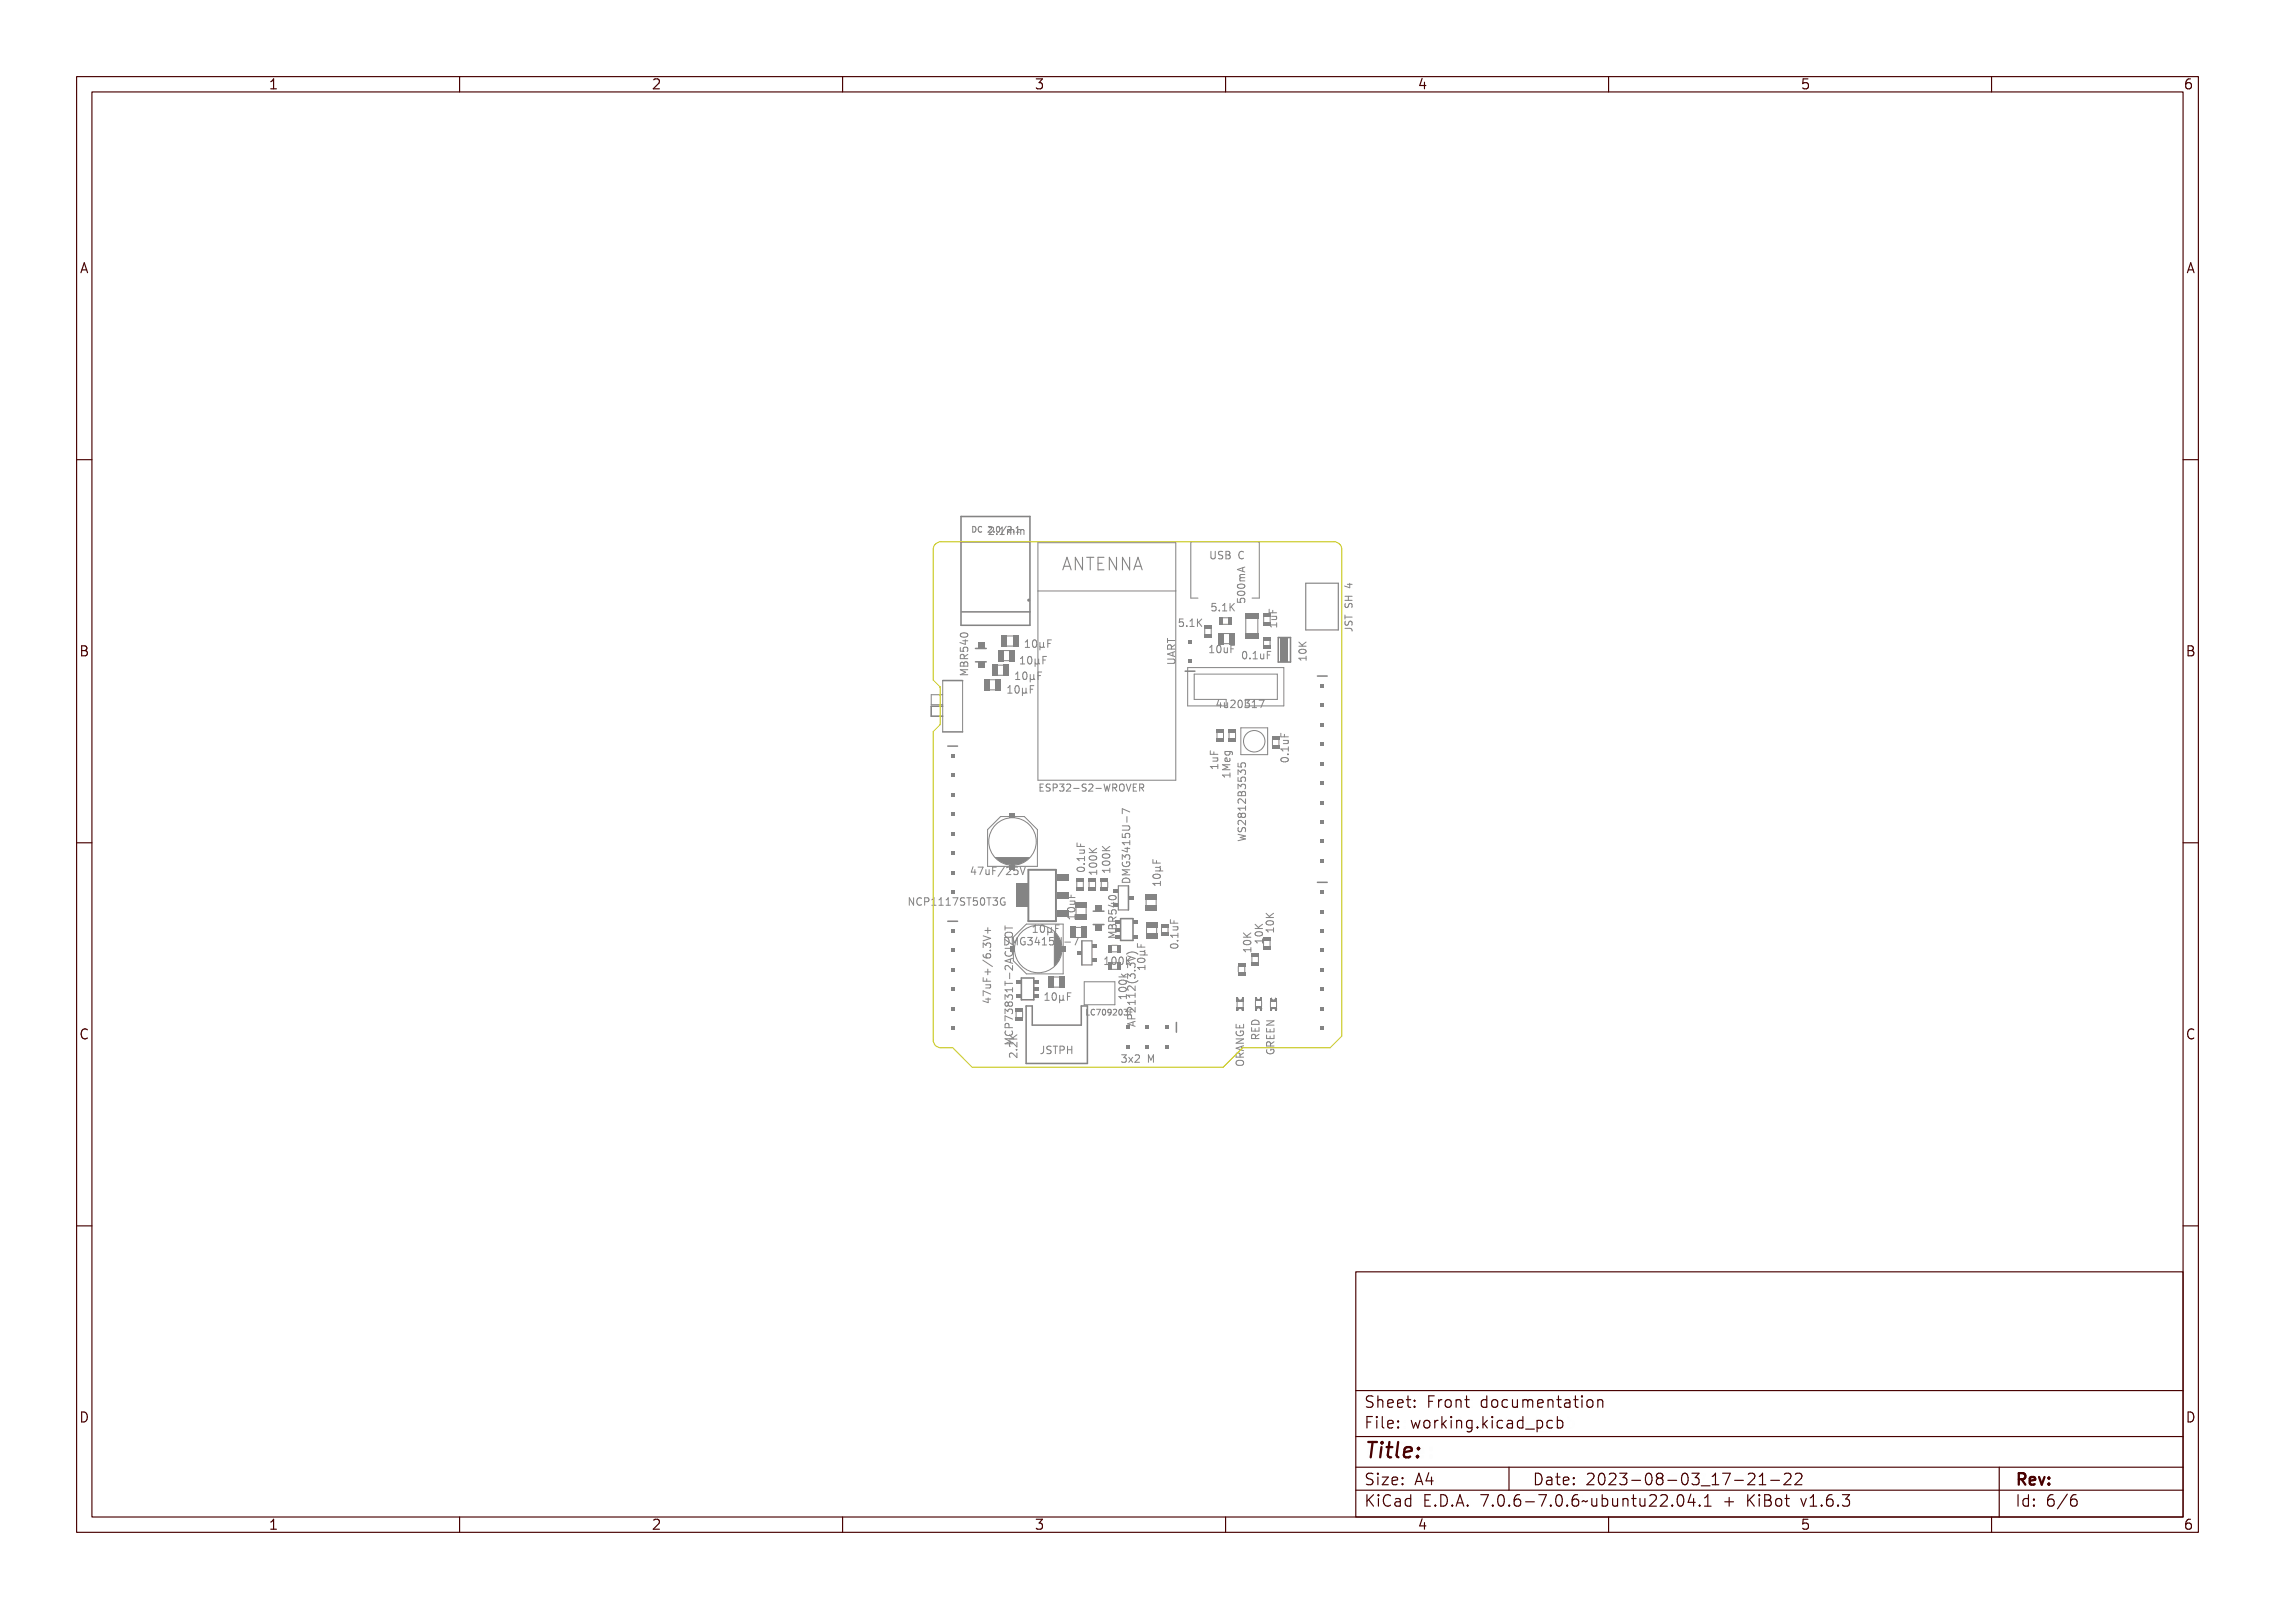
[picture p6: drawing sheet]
<svg xmlns="http://www.w3.org/2000/svg" width="297mm" height="210mm" viewBox="0 0 297 210" stroke-linecap="round" stroke-linejoin="round" font-family="sans-serif">
<defs><g id="words">
<text font-size="2.7" fill="#480000" x="178" y="190.3">Title:</text>
<text font-size="2.2" fill="#848484" x="138.5" y="74.6">ANTENNA</text>
<g font-size="2" fill="#480000">
<text x="178" y="183.7">Sheet: Front documentation</text>
<text x="178" y="186.5">File: working.kicad_pcb</text>
<text x="178" y="193.9">Size: A4</text>
<text x="178" y="196.6">KiCad E.D.A. 7.0.6-7.0.6~ubuntu22.04.1 + KiBot v1.6.3</text>
<text x="200" y="193.9">Date: 2023-08-03_17-21-22</text>
<text x="263" y="196.6">Id: 6/6</text>
<text x="263" y="193.9">Rev:</text>
</g>
<g font-size="1.7" fill="#480000">
<text x="35" y="11.7">1</text>
<text x="85" y="11.7">2</text>
<text x="135" y="11.7">3</text>
<text x="185" y="11.7">4</text>
<text x="235" y="11.7">5</text>
<text x="285" y="11.7">6</text>
<text x="10.5" y="35.7">A</text>
<text x="285.5" y="35.7">A</text>
<text x="10.5" y="85.6">B</text>
<text x="285.5" y="85.6">B</text>
<text x="10.5" y="135.7">C</text>
<text x="285.5" y="135.7">C</text>
<text x="10.5" y="185.6">D</text>
<text x="285.5" y="185.6">D</text>
<text x="35" y="199.7">1</text>
<text x="85" y="199.7">2</text>
<text x="135" y="199.7">3</text>
<text x="185" y="199.7">4</text>
<text x="235" y="199.7">5</text>
<text x="285" y="199.7">6</text>
</g>
<g font-size="1.3" fill="#848484">
<text x="128.9" y="69.8">2.1mm</text>
<text x="157.8" y="73">USB C</text>
<text x="154" y="81.8">5.1K</text>
<text x="158.2" y="79.8">5.1K</text>
<text x="166.7" y="81.7" transform="rotate(-90 166.7 81.7)">1uF</text>
<text x="126.4" y="87.1" transform="rotate(-90 126.4 87.1)">MBR540</text>
<text x="132.4" y="88.7">10µF</text>
<text x="133" y="86.7">10µF</text>
<text x="133.6" y="84.5">10µF</text>
<text x="153.4" y="86.8" transform="rotate(-90 153.4 86.8)">UART</text>
<text x="158.2" y="85.2">10uF</text>
<text x="162.2" y="86">0.1uF</text>
<text x="131.4" y="90.5">10µF</text>
<text x="158.7" y="92.4">4u20317</text>
<text x="159" y="100.2" transform="rotate(-90 159 100.2)">1uF</text>
<text x="160.6" y="101" transform="rotate(-90 160.6 101)">1Meg</text>
<text x="168.2" y="99.5" transform="rotate(-90 168.2 99.5)">0.1uF</text>
<text x="162.6" y="108" transform="rotate(-90 162.6 108)">WS2812B3535</text>
<text x="120.4" y="118.2">NCP1117ST50T3G</text>
<text x="127.7" y="114.2">47uF/25V</text>
<text x="143.2" y="114.3" transform="rotate(-90 143.2 114.3)">100K</text>
<text x="144.9" y="114.1" transform="rotate(-90 144.9 114.1)">100K</text>
<text x="147.5" y="115.4" transform="rotate(-90 147.5 115.4)">DMG3415U-7</text>
<text x="151.5" y="115.8" transform="rotate(-90 151.5 115.8)">10µF</text>
<text x="133.1" y="123.4">DMG3415U-7</text>
<text x="135.3" y="121.7">10µF</text>
<text x="140.4" y="120.2" transform="rotate(-90 140.4 120.2)">10uF</text>
<text x="144" y="125.9">100K</text>
<text x="145.8" y="122.6" transform="rotate(-90 145.8 122.6)">MBR540</text>
<text x="153.8" y="123.8" transform="rotate(-90 153.8 123.8)">0.1uF</text>
<text x="163.3" y="124.4" transform="rotate(-90 163.3 124.4)">10K</text>
<text x="166.3" y="121.9" transform="rotate(-90 166.3 121.9)">10K</text>
<text x="129.4" y="129.5" transform="rotate(-90 129.4 129.5)">47uF+/6.3V+</text>
<text x="136.2" y="130.6">10µF</text>
<text x="149.5" y="126.1" transform="rotate(-90 149.5 126.1)">10µF</text>
<text x="132.2" y="136.5" transform="rotate(-90 132.2 136.5)">MCP73831T-2ACI/OT</text>
<text x="132.8" y="138" transform="rotate(-90 132.8 138)">2.2K</text>
<text x="136.3" y="137.6">JSTPH</text>
<text x="148.2" y="133.4" transform="rotate(-90 148.2 133.4)">AP2112(3.3V)</text>
<text x="146.9" y="138.7">3x2 M</text>
<text x="162.4" y="138.2" transform="rotate(-90 162.4 138.2)">ORANGE</text>
</g>
<text font-size="1.2" fill="#848484" x="135.5" y="103.3">ESP32-S2-WROVER</text>
<g font-size="1" fill="#848484">
<text x="127.3" y="69.4">DC 2.0/2.1</text>
<text x="141.6" y="132.5">LC709203F</text>
</g>
</g></defs>
<g fill="none" stroke="#848484" stroke-width=".13">
<path d="M127.3 68.7a.38 .38 0 0 1 .5 .4 .38 .38 0 0 1-.5 .3zM127.4 68.8a.28 .28 0 0 1 .3 .3 .28 .28 0 0 1-.3 .2zM128 68.8l.3-.1 .1 .1a.26 .26 0 0 0-.4 .3 .26 .26 0 0 0 .4 .2v.1a.34 .34 0 0 1-.4-.1 .34 .34 0 0 1-.1-.4zM129 68.9a.34 .34 0 0 1 .6 .1 .34 .34 0 0 1-.2 .5l-.2 .2h.4v.1h-.6l.2-.3a.27 .27 0 0 0 .3-.3 .27 .27 0 0 0-.3-.2h-.2zM129.1 68.7a.26 .26 0 0 1 .5 .1 .26 .26 0 0 1-.2 .4l-.2 .1h.4v.1h-.5l.3-.3a.18 .18 0 0 0 0-.3 .18 .18 0 0 0-.3 0zM129.9 69.3h.1v.1h-.1zM130 69.6h.2v.2h-.2zM130.4 68.8l.1-.1a.35 .35 0 0 1 .3 .4 .35 .35 0 0 1-.3 .3l-.2-.2zM130.5 68.8a.3 .3 0 0 1 .2 .3 .3 .3 0 0 1-.2 .2l-.1-.2zM130.7 68.9h.3v.8h.2v.1h-.5v-.1h.2v-.7h-.2zM131.3 68.7h.1l-.4 .8h-.1zM131.4 69.1h.6v.7h-.1l-.1-.6v.1v.5h-.2v-.6l-.1 .6h-.1z"/>
<path d="M131.5 68.7a.26 .26 0 0 1 .4 .1 .26 .26 0 0 1-.1 .4l-.2 .1h.4v.1h-.5l.3-.3a.18 .18 0 0 0 0-.3 .18 .18 0 0 0-.3 0zM132.2 69.1h.6v.7h-.1l-.1-.6-.1 .1v.5h-.1l-.1-.6v.6h-.1zM132.3 69.3h.1v.1h-.1zM132.8 68.7h.2v.6h.2v.1h-.4v-.1h.1v-.5h-.1zM133.5 69.1l.2 .2v.5M157.9 72h.2v.7a.17 .17 0 0 0 .1 .2 .17 .17 0 0 0 .2-.2v-.7h.1v.6a.31 .31 0 0 1-.3 .4 .31 .31 0 0 1-.3-.4zM158.3 78.8h.5v.1h-.3v.3a.35 .35 0 0 1 .4 .4 .35 .35 0 0 1-.6 .2v-.2a.25 .25 0 0 0 .4 .1 .25 .25 0 0 0 0-.4 .25 .25 0 0 0-.4 0zM158.8 72.1l.3-.1 .2 .1v.1a.2 .2 0 0 0-.3-.1 .2 .2 0 0 0-.1 .3 .33 .33 0 0 1 .4 .4 .33 .33 0 0 1-.5 .2l-.1-.2a.22 .22 0 0 0 .3 .1 .22 .22 0 0 0 .1-.3 .31 .31 0 0 1-.3-.1 .31 .31 0 0 1 0-.4zM159.3 79.6h.2v.2h-.2zM159.5 72h.3a.23 .23 0 0 1 .3 .2 .23 .23 0 0 1-.2 .3 .26 .26 0 0 1 .2 .3 .26 .26 0 0 1-.3 .2h-.3zM159.6 72.5h.2a.18 .18 0 0 1 .2 .2 .18 .18 0 0 1-.2 .2h-.2zM159.6 72.1h.2a.15 .15 0 0 1 .2 .2 .15 .15 0 0 1-.2 .1h-.2z"/>
<path d="M159.9 78.9l.4-.1v.9h.2v.1h-.5v-.1h.2v-.8l-.3 .1zM160.7 78.8h.1v.4l.4-.4h.1l-.3 .4 .4 .6h-.2l-.3-.5-.1 .1v.4h-.1zM161.2 72.1l.3-.1 .2 .1v.1l-.2-.1a.37 .37 0 0 0-.3 .4 .37 .37 0 0 0 .4 .3l.1 .1a.45 .45 0 0 1-.6-.1 .45 .45 0 0 1 0-.5zM161.5 78.1v.5h.5l-.1-.1 .1-.3 .1-.1h.3l.1 .2-.1 .3M161.6 78.2h.1v.4h.2a.35 .35 0 0 1 .5-.4 .35 .35 0 0 1 .1 .6h-.1a.25 .25 0 0 0 .1-.4 .25 .25 0 0 0-.4 0 .25 .25 0 0 0 0 .3h-.5zM161.6 75.3l1-.3v.1l-.3 .1v.3l.3 .1v.1l-1-.3zM161.6 76.3a.52 .52 0 0 1 .9 .3 .55 .55 0 0 1-1-.1zM161.6 77.3a.52 .52 0 0 1 .9 .2 .55 .55 0 0 1-1-.1zM161.7 77.6l.6-.1 .2 .2a.52 .52 0 0 1-.8 0zM161.7 76.8l.6-.1 .2 .2a.52 .52 0 0 1-.8 0zM161.7 77.5l.2-.1a.52 .52 0 0 1 .7 .3 .54 .54 0 0 1-.5 .3 .54 .54 0 0 1-.5-.3zM161.7 76.7l.2-.1a.52 .52 0 0 1 .7 .3 .54 .54 0 0 1-.5 .3 .54 .54 0 0 1-.5-.3z"/>
<path d="M161.7 75.3l.5-.1v.3zM161.8 75.9l.8-.1v.1l-.7 .1 .1 .1h.6v.1l-.7 .1h.7v.1h-.8v-.2l.1-.1zM161.9 75.8h.6M162 75.4l-.1 .1 .1 .3M162 75.4h.5M162.1 72l.2 .1M162.2 74.1v.5M162.3 72.8l-.2 .1M162.5 75h-.6v.3l.1 .1M162.5 74l-1 .3 1 .4M165.8 79.4h.1v.5h.2v-.4h.1v.4h.5v.1h-.9zM175.6 78.4h.9"/>
<path d="M175.6 77.8h.9M175.6 78.8v.3l.2 .2 .2-.1 .2-.4h.2l.1 .1v.4M175.7 78.1h.9v.2h-.4v.3h.4v.1h-.9v-.1h.4v-.3h-.4zM175.7 76.7h.6v-.1h.1v.1h.2v.2h-.2v.3h-.1l-.6-.3zM175.8 78.9h.1a.2 .2 0 0 0-.1 .3 .2 .2 0 0 0 .3 .1 .3 .3 0 0 1 .2-.4 .3 .3 0 0 1 .4 .2 .3 .3 0 0 1-.2 .4 .21 .21 0 0 0 .1-.3 .21 .21 0 0 0-.3-.1 .3 .3 0 0 1-.4 .4 .3 .3 0 0 1-.1-.6zM175.8 76.9h.5v.2zM175.9 76.3h.6M176 77.8v.6M176.2 76.1v.6l-.7-.2M125.4 87.4l.7 .3-.7 .4h.9M125.4 86.4h1v.1h-.9l.5 .2v.1l-.5 .1h.9v.2h-1v-.2l.5-.2-.5-.1zM125.4 84.1h.1v.4h.3a.35 .35 0 0 1 .4-.4 .35 .35 0 0 1 .2 .6h-.2a.25 .25 0 0 0 .1-.4 .25 .25 0 0 0-.4 0 .25 .25 0 0 0 0 .3h-.5z"/>
<path d="M125.4 83.4h.7v-.2h.1v.2h.2v.1h-.2v.4h-.2l-.6-.4zM125.5 85.7l.3-.1 .1 .2a.26 .26 0 0 1 .3-.2 .26 .26 0 0 1 .2 .3v.3h-1zM125.5 84.9h.3l.1 .2 .5-.4v.2l-.3 .2-.1 .1v.1h.4v.1h-1zM125.5 82.6l.2-.1a.53 .53 0 0 1 .7 .3 .55 .55 0 0 1-.5 .3 .55 .55 0 0 1-.5-.3zM125.5 82.7l.6-.1 .2 .2a.52 .52 0 0 1-.8 0zM125.6 83.5h.5v.3zM125.6 85.8h.2v.3h-.3zM125.6 85h.2l.1 .3h-.4zM126 85.8h.2l.1 .3h-.4zM131.5 89.6h.4v.8h.2v.1h-.6v-.1h.2v-.7h-.2zM132.3 89.7a.28 .28 0 0 1 .3-.2 .28 .28 0 0 1 .2 .3 .53 .53 0 0 1-.3 .7 .57 .57 0 0 1-.2-.8zM132.5 89.7v-.1a.51 .51 0 0 1 0 .8l-.1-.2z"/>
<path d="M132.5 87.8h.4v.8h.2v.1h-.6v-.1h.2v-.7h-.2zM133.1 89.8h.1v.5l.1 .1 .2-.1v-.5h.1v.6l.1 .1h-.1l-.1-.1a.19 .19 0 0 1-.3 0v.4h-.1zM133.2 85.8l.3-.1v.9h.2v.1h-.5v-.1h.2v-.7h-.2zM133.3 87.9a.28 .28 0 0 1 .3-.1 .28 .28 0 0 1 .2 .2 .53 .53 0 0 1-.3 .7 .56 .56 0 0 1-.2-.8zM133.5 87.9a.51 .51 0 0 1 0 .7l-.1-.2zM133.8 83.6h.3v.8h.2v.1h-.5v-.1h.2v-.7h-.2zM133.9 89.6h.5v.1h-.4v.2h.4v.1h-.4v.5h-.1zM134 85.9a.28 .28 0 0 1 .3-.2 .28 .28 0 0 1 .2 .3 .53 .53 0 0 1-.3 .7 .56 .56 0 0 1-.2-.8zM134.1 88h.1v.5l.1 .1 .2-.1v-.5h.1v.6l.1 .1h-.1l-.1-.1a.19 .19 0 0 1-.3 0v.4h-.1zM134.1 85.9l.1-.1a.51 .51 0 0 1 0 .8l-.2-.2zM134.5 89.5h.5M134.6 83.7a.28 .28 0 0 1 .3-.1 .28 .28 0 0 1 .2 .2 .53 .53 0 0 1-.3 .8 .56 .56 0 0 1-.2-.9z"/>
<path d="M134.7 86h.1v.5l.2 .1 .1-.1v-.5h.2v.6v.1h-.1l-.1-.1a.19 .19 0 0 1-.3 0v.4h-.1zM134.7 83.7h.1a.51 .51 0 0 1 0 .8l-.1-.3zM134.9 87.8h.5v.1h-.4v.3h.4v.1h-.4v.4h-.1zM135.3 83.8h.2v.5l.1 .2 .2-.2v-.5h.1v.6l.1 .1h-.2a.2 .2 0 0 1-.4 0v.3h-.1zM135.5 85.7h.6v.2h-.5v.2h.4v.1h-.4v.5h-.1zM135.5 87.7h.5M136.1 83.6h.6v.1h-.4v.3h.4v.1h-.4v.4h-.2zM136.2 85.7h.4M136.8 83.5h.5M152.5 86.1h.6a.31 .31 0 0 1 .4 .3 .31 .31 0 0 1-.4 .3h-.6v-.1h.6a.17 .17 0 0 0 .2-.1 .17 .17 0 0 0-.2-.2h-.6zM152.5 85.6l.9-.3v.1l-.2 .1v.3l.2 .1v.1l-.9-.3zM152.5 83.7h.1v.3h.8v.2h-.8v.3h-.1z"/>
<path d="M152.6 84.7l.2-.1 .2 .2 .4-.3v.1l-.3 .2-.1 .1v.2h.4v.1h-.9zM152.6 85.7l.5-.2v.3zM152.6 84.8h.3v.3h-.3zM154.1 80.9h.5v.1h-.4v.2a.35 .35 0 0 1 .4 .4 .35 .35 0 0 1-.5 .2v-.1a.25 .25 0 0 0 .3 0 .25 .25 0 0 0 .1-.3 .25 .25 0 0 0-.4-.1zM155.1 81.6h.1v.2h-.1zM155.7 80.9h.3v.8h.2v.1h-.5v-.1h.2v-.7h-.2zM156.4 80.9h.1v.4l.4-.4h.2l-.4 .3 .4 .6h-.2l-.3-.5-.1 .1v.4h-.1zM158.1 99.7h.8v-.2h.1v.5h-.1v-.2h-.7v.2h-.1zM158.1 97.9h.1v.4h.3v-.4h.1v.4h.4v.2h-.9zM158.3 98.7h.7v.1h-.1a.23 .23 0 0 1 .1 .3 .23 .23 0 0 1-.2 .2h-.5v-.1l.5-.1 .1-.1-.1-.1-.5-.1zM158.4 84.3h.3v.8h.2v.1h-.5v-.1h.2v-.7l-.2 .1zM159.1 91.4h.2v.7h.1v.1h-.1v.2h-.2v-.2h-.4z"/>
<path d="M159.1 91.6v.5h-.3zM159.2 84.4a.28 .28 0 0 1 .3-.1 .28 .28 0 0 1 .2 .3 .52 .52 0 0 1-.3 .6 .56 .56 0 0 1-.2-.8zM159.3 84.4h.1a.52 .52 0 0 1 0 .8l-.2-.3zM159.6 91.7h.1v.5l.1 .1 .2-.1v-.5h.1v.7h-.1v-.1a.23 .23 0 0 1-.3 .1 .23 .23 0 0 1-.1-.3zM159.7 99.5h.9v.1h-.8l.5 .1v.1l-.5 .2h.8v.1h-.9v-.1l.4-.2-.4-.2zM159.9 84.5h.1v.5l.2 .2 .1-.2v-.5h.1v.7h-.1v-.1a.23 .23 0 0 1-.3 .1 .23 .23 0 0 1-.1-.2zM159.9 97.9h.7a.35 .35 0 0 1 .3 .6h-.2a.24 .24 0 0 0 .1-.3 .24 .24 0 0 0-.3-.1h.1a.33 .33 0 0 1-.4 .4 .33 .33 0 0 1-.3-.4zM160 98.8l.3-.1v.5a.28 .28 0 0 0 .2-.2 .28 .28 0 0 0 0-.3 .32 .32 0 0 1 .1 .4 .32 .32 0 0 1-.3 .2 .33 .33 0 0 1-.4-.2 .33 .33 0 0 1 .1-.3zM160 98.2a.25 .25 0 0 1 .3-.1 .25 .25 0 0 1 .2 .3h-.5zM160 98.9l.2-.1v.4l-.2-.1zM160.3 91.5a.34 .34 0 0 1 .6 .1 .34 .34 0 0 1-.2 .5l-.2 .2h.4v.1h-.6l.2-.3a.27 .27 0 0 0 .3-.3 .27 .27 0 0 0-.3-.3l-.2 .1zM160.7 84.3h.6v.1h-.5v.3h.4v.1h-.4v.4h-.1z"/>
<path d="M161.2 91.6a.28 .28 0 0 1 .3-.2 .28 .28 0 0 1 .2 .3 .53 .53 0 0 1-.3 .7 .56 .56 0 0 1-.2-.8zM161.3 91.6l.1-.1a.51 .51 0 0 1 0 .8l-.2-.2zM161.7 99.5h.1v.4h.2a.35 .35 0 0 1 .5-.4 .35 .35 0 0 1 .1 .5h-.1a.25 .25 0 0 0 .1-.3 .25 .25 0 0 0-.4-.1 .25 .25 0 0 0 0 .4h-.5zM161.9 91.5a.29 .29 0 0 1 .5 0 .29 .29 0 0 1-.1 .4 .31 .31 0 0 1 .1 .4 .31 .31 0 0 1-.4 .1l-.1-.2a.23 .23 0 0 0 .3 .1 .23 .23 0 0 0 0-.3l-.1-.1v-.1h.1a.17 .17 0 0 0 .1-.2 .17 .17 0 0 0-.3 0h-.1zM162.3 85.2a.28 .28 0 0 1 .4-.1 .28 .28 0 0 1 .2 .3 .52 .52 0 0 1-.3 .7 .56 .56 0 0 1-.3-.9zM162.5 85.2h.1a.52 .52 0 0 1 0 .8l-.2-.3zM162.7 91.5l.4-.1v.9h.2v.1h-.5v-.1h.2v-.7h-.3zM163.3 85.8h.1v.2h-.1zM163.5 91.4h.6l-.4 1h-.1l.3-.8h-.4zM163.9 85.1h.3v.8h.2v.1h-.5v-.1h.2v-.7l-.2 .1zM164.4 91.4h.6l-.4 1M164.6 85.3h.2v.5l.1 .2 .2-.2v-.5h.1v.7h-.1v-.1a.23 .23 0 0 1-.3 .1 .23 .23 0 0 1-.2-.2z"/>
<path d="M165.4 85.1h.6v.1h-.4v.3h.4v.1h-.4v.4h-.2zM165.8 81.2h.8v-.2h.1v.5h-.1v-.2h-.7v.3h-.1zM166 80.2h.7v.2h-.1a.23 .23 0 0 1 .1 .3 .23 .23 0 0 1-.3 .1h-.4v-.1h.5l.1-.2-.1-.1h-.5zM167.3 97.4h.8v-.2h.1v.5h-.1v-.2h-.7v.2h-.1zM167.3 95.6h.1v.5h.3v-.4h.1v.4h.4v.1h-.9zM167.4 98.8h.1a.53 .53 0 0 1 .7 .3 .55 .55 0 0 1-.4 .3 .55 .55 0 0 1-.5-.3zM167.4 99l.5-.1 .2 .2a.52 .52 0 0 1-.7 0zM167.5 96.4h.7v.2h-.1a.23 .23 0 0 1 .1 .2 .23 .23 0 0 1-.2 .2h-.5v-.1h.5l.1-.2-.1-.1h-.5zM168 98.2h.2v.2h-.2zM169.6 84.3h.9M169.6 83.8l.5 .5M169.6 84.9a.56 .56 0 0 1 .9 .2 .54 .54 0 0 1-.9-.1z"/>
<path d="M169.6 85.9h.8v-.2h.1v.5h-.1v-.1h-.7l.1 .2h-.1zM169.6 84.2l.4 .3 .5-.4v.2l-.4 .3 .1 .1h.3v.1h-.9v-.1h.4l-.4-.4zM169.6 85.1l.5-.1a.37 .37 0 0 1 .5 .3 .53 .53 0 0 1-.5 .3 .53 .53 0 0 1-.5-.3zM169.7 85.2a.41 .41 0 0 1 .7 .2 .41 .41 0 0 1-.7-.2zM170.5 85.6v.6M170.5 85.9h-.9l.2 .3M170.5 83.8l-.5 .4M175.6 82h.7a.3 .3 0 0 1 .2 .4M175.6 80.3v.5M175.6 80.5h.9M175.6 81.1v.3l.1 .2h.2l.2-.4 .2-.1 .2 .2v.3M175.7 82h.6a.33 .33 0 0 1 .3 .5h-.1a.21 .21 0 0 0 .1-.3 .21 .21 0 0 0-.3-.1h-.5v.2h-.1z"/>
<path d="M175.7 80.3h.1v.3h.8v.1h-.8v.3h-.1zM175.8 81.2h.1a.2 .2 0 0 0-.1 .3 .2 .2 0 0 0 .3 0 .3 .3 0 0 1 .2-.4 .3 .3 0 0 1 .4 .2 .3 .3 0 0 1-.2 .4 .21 .21 0 0 0 .1-.3 .21 .21 0 0 0-.3-.1 .3 .3 0 0 1-.4 .4 .3 .3 0 0 1-.1-.5zM119.3 117.2v1l-.6-1v1M120.1 117.2a.49 .49 0 0 0-.4 .5 .49 .49 0 0 0 .4 .5M120.5 117.2h.2l.3 .8v-.8h.1v1h-.1l-.4-.8v.8h-.1zM121.4 117.4l.3-.2 .2 .1v.1l-.2-.1a.37 .37 0 0 0-.3 .5 .37 .37 0 0 0 .4 .3l.1 .1a.45 .45 0 0 1-.5-.1 .45 .45 0 0 1-.1-.6zM122.1 117.2a.48 .48 0 0 1 .6 .2v.1a.32 .32 0 0 1-.4 .3v.4h-.2zM122.3 117.3h.1a.18 .18 0 0 1 .2 .2 .18 .18 0 0 1-.2 .2h-.1zM122.9 117.3l.4-.1v.9h.2v.1h-.5v-.1h.2v-.7h-.3zM123.7 117.3l.4-.1v.9h.2v.1h-.6v-.1h.2v-.7h-.2zM124.5 117.3l.4-.1v.9h.2v.1h-.6v-.1h.2v-.7h-.2zM125.2 117.2h.6l-.3 1h-.1l.3-.9h-.5z"/>
<path d="M126.1 117.3l.3-.1 .2 .1v.1a.2 .2 0 0 0-.3-.1 .2 .2 0 0 0-.1 .3 .33 .33 0 0 1 .4 .4 .33 .33 0 0 1-.5 .2l-.1-.2a.22 .22 0 0 0 .3 .1 .22 .22 0 0 0 .1-.3 .31 .31 0 0 1-.3-.1 .31 .31 0 0 1 0-.4zM126.7 117.2h.8v.1h-.3v.9h-.2v-.9h-.3zM127 113.1l-.2 .7h.6M127.3 113.5v.7M127.6 117.2h.5v.1h-.4v.3a.35 .35 0 0 1 .5 .4 .35 .35 0 0 1-.6 .2v-.2a.25 .25 0 0 0 .3 .1 .25 .25 0 0 0 .1-.4 .25 .25 0 0 0-.4 0zM128.1 113.2h.2v.7h.1v.1h-.1v.2h-.2v-.2h-.4zM128.1 113.4v.5h-.3zM128.4 117.3a.28 .28 0 0 1 .4-.1 .28 .28 0 0 1 .2 .3 .53 .53 0 0 1-.3 .7 .56 .56 0 0 1-.3-.9zM128.6 113.2h.6l-.4 1h-.1l.3-.9h-.4zM128.6 117.4l.1-.1a.51 .51 0 0 1 0 .8l-.2-.2zM129.1 117.2h.7v.1h-.3v.9h-.1v-.9h-.3zM129.4 113.5h.1v.5l.1 .1 .2-.1v-.5h.1v.7h-.1v-.1a.23 .23 0 0 1-.3 .1 .23 .23 0 0 1-.1-.3z"/>
<path d="M130 117.3a.29 .29 0 0 1 .4 0 .29 .29 0 0 1-.1 .4 .31 .31 0 0 1 .2 .4 .31 .31 0 0 1-.5 .1l-.1-.2a.23 .23 0 0 0 .4 .1 .23 .23 0 0 0 0-.4h-.2v-.1h.1a.17 .17 0 0 0 .2-.2 .17 .17 0 0 0-.3-.1l-.1 .1zM130.2 113.2h.5v.1h-.4v.3h.4v.1h-.4v.5h-.1zM130.8 117.4l.3-.2 .2 .1v.1l-.2-.1a.37 .37 0 0 0-.3 .4 .37 .37 0 0 0 .4 .4v-.3h-.1v-.1h.2v.4a.43 .43 0 0 1-.5 0 .43 .43 0 0 1-.1-.6zM131.4 113.2h.1l-.5 1.1h-.1zM131.7 113.3a.34 .34 0 0 1 .5 .1 .34 .34 0 0 1-.2 .5l-.2 .2h.5v.1h-.6l.2-.3a.27 .27 0 0 0 .2-.3 .27 .27 0 0 0-.2-.3l-.2 .1zM132.5 113.2h.5v.1h-.4v.3a.35 .35 0 0 1 .5 .4 .35 .35 0 0 1-.6 .2v-.2a.25 .25 0 0 0 .3 .1 .25 .25 0 0 0 .1-.4 .25 .25 0 0 0-.4 0zM133.2 113.2h.1l.3 .9 .2-.9h.1l-.3 1h-.1zM135.6 102.4h.6v.1h-.5v.3h.4v.1h-.4v.3h.5v.1h-.6zM136.4 102.5l.3-.1h.1v.2a.19 .19 0 0 0-.2-.1 .19 .19 0 0 0-.1 .2 .3 .3 0 0 1 .4 .2 .3 .3 0 0 1-.2 .4 .3 .3 0 0 1-.4-.2 .21 .21 0 0 0 .3 .1 .21 .21 0 0 0 .1-.3 .29 .29 0 0 1-.3-.1 .29 .29 0 0 1 0-.3zM137.1 102.4h.3a.29 .29 0 0 1 .3 .4 .29 .29 0 0 1-.5 .1v.4h-.1zM137.2 102.5h.2a.17 .17 0 0 1 .1 .2 .17 .17 0 0 1-.1 .1h-.2zM137.8 102.4a.27 .27 0 0 1 .4 0 .27 .27 0 0 1 0 .4 .28 .28 0 0 1 .1 .5 .28 .28 0 0 1-.5-.2 .21 .21 0 0 0 .3 .1 .21 .21 0 0 0 0-.3h-.1v-.1h.1a.16 .16 0 0 0 .1-.2 .16 .16 0 0 0-.3-.1h-.1z"/>
<path d="M138.6 102.4a.33 .33 0 0 1 .5 .1 .33 .33 0 0 1-.2 .5l-.2 .2h.4v.1h-.5l.1-.3a.25 .25 0 0 0 .3-.3 .25 .25 0 0 0-.3-.2l-.1 .1zM139.4 102.9h.3v.1h-.3zM139.4 119.7h.9v-.2h.1v.5h-.1v-.2h-.8l.1 .2h-.1zM139.4 117.1h.1v.4h.3v-.4h.1v.4h.5v.2h-1zM139.5 118.7h.2a.53 .53 0 0 1 .7 .3 .55 .55 0 0 1-.5 .3 .55 .55 0 0 1-.5-.3zM139.5 118.9l.6-.1 .2 .2a.52 .52 0 0 1-.8 0zM139.7 117.9h.7v.1h-.1a.23 .23 0 0 1 .1 .3 .23 .23 0 0 1-.3 .2h-.4v-.2h.5l.1-.1-.1-.2h-.5zM140.1 102.5l.3-.1h.1v.2a.19 .19 0 0 0-.2-.1 .19 .19 0 0 0-.1 .2 .3 .3 0 0 1 .4 .2 .3 .3 0 0 1-.2 .4 .3 .3 0 0 1-.4-.2 .21 .21 0 0 0 .3 .1 .21 .21 0 0 0 .1-.3 .29 .29 0 0 1-.3-.1 .29 .29 0 0 1 0-.3zM140.6 110v.5h1M140.7 113.3a.58 .58 0 0 1 .9 .2 .56 .56 0 0 1-1-.1zM140.7 111.9h.8v-.2h.1v.5h-.1v-.2h-.7v.2h-.1zM140.7 110.1h.1v.4h.3v-.4h.1v.4h.4v.2h-.9z"/>
<path d="M140.8 113.3h.1a.53 .53 0 0 1 .7 .3 .55 .55 0 0 1-.5 .3 .55 .55 0 0 1-.4-.3zM140.8 102.4a.33 .33 0 0 1 .5 .1 .33 .33 0 0 1-.2 .5l-.2 .2h.4v.1h-.5l.2-.3a.25 .25 0 0 0 .2-.3 .25 .25 0 0 0-.2-.2l-.2 .1zM140.8 113.5l.5-.1 .2 .2a.52 .52 0 0 1-.7 0zM140.9 110.9h.7v.2h-.1a.23 .23 0 0 1 .1 .2 .23 .23 0 0 1-.2 .2h-.5v-.1h.5l.1-.2-.1-.1h-.5zM140.9 110.9h.7M141.1 110.2v.3M141.4 112.7h.2v.2h-.2zM141.5 110.9l.1 .2-.1 .2-.6 .1M141.5 112.8h.1M141.6 111.8v.5M141.6 112.1h-1l.3 .2M141.6 102.9h.3v.1h-.3z"/>
<path d="M142.2 102.4h.1l.1 .7 .1-.5h.1l.1 .5 .1-.7h.1l-.1 .9h-.1l-.2-.5-.1 .5h-.1zM142.2 110.7l.6 .6M142.3 113.8h.8v-.2h.1v.6h-.1v-.2h-.7v.2h-.1zM142.3 111.2l.3 .4 .6-.4v.2l-.5 .3 .1 .1h.4v.1h-.9v-.1h.4l-.4-.4zM142.4 112.9h.1a.53 .53 0 0 1 .7 .3 .55 .55 0 0 1-.5 .3 .55 .55 0 0 1-.5-.3zM142.4 112.1h.1a.53 .53 0 0 1 .7 .3 .55 .55 0 0 1-.5 .3 .55 .55 0 0 1-.5-.3zM142.4 113.1l.5-.1 .2 .2a.52 .52 0 0 1-.8 0zM142.4 112.3l.5-.1 .2 .2a.52 .52 0 0 1-.8 0zM143 102.4h.2a.24 .24 0 0 1 .3 .2 .24 .24 0 0 1-.1 .3l.2 .4h-.1l-.3-.4h-.1v.4h-.1zM143.1 102.5h.1a.16 .16 0 0 1 .2 .2 .16 .16 0 0 1-.2 .1h-.1zM143.2 110.7l-.6 .4M143.8 102.5a.28 .28 0 0 1 .3-.1 .28 .28 0 0 1 .2 .2v.2a.36 .36 0 0 1-.3 .5l-.2-.1-.1-.1z"/>
<path d="M143.9 110.5l.6 .5M143.9 102.5a.38 .38 0 0 1 .3 .3 .38 .38 0 0 1-.2 .4l-.1-.2zM144 113.6h.8v-.2h.1v.5h-.1v-.2h-.7v.2h-.1zM144 111l.4 .3 .5-.4v.2l-.5 .3 .2 .1h.3v.1h-.9v-.1h.4l-.4-.4zM144.1 112.7l.1-.1a.53 .53 0 0 1 .7 .3 .55 .55 0 0 1-.5 .3 .55 .55 0 0 1-.4-.3zM144.1 111.9l.1-.1a.53 .53 0 0 1 .7 .3 .55 .55 0 0 1-.5 .3 .55 .55 0 0 1-.4-.3zM144.1 112.8l.5-.1 .2 .2a.52 .52 0 0 1-.7 0zM144.1 112h.5l.2 .1a.52 .52 0 0 1-.7 0zM144.4 102.4h.1l.3 .8 .2-.8h.1l-.3 .9h-.1zM144.8 117a.58 .58 0 0 1 .9 .2 .56 .56 0 0 1-1-.1zM144.8 119.6h.1v.4h.2a.35 .35 0 0 1 .5-.4 .35 .35 0 0 1 .1 .5h-.1a.25 .25 0 0 0 .1-.3 .25 .25 0 0 0-.4-.1 .25 .25 0 0 0 0 .4h-.5zM144.8 118.9h.6v-.2h.1v.2h.3v.1h-.3v.4h-.1l-.6-.4z"/>
<path d="M144.9 110.5l-.6 .4M144.9 118h.2a.53 .53 0 0 1 .7 .3 .55 .55 0 0 1-.5 .3 .55 .55 0 0 1-.5-.3zM144.9 118.2l.6-.1 .2 .2a.52 .52 0 0 1-.8 0zM144.9 119h.5v.3zM145.2 102.4h.6v.1h-.4v.3h.4v.1h-.4v.3h.4v.1h-.6zM146 102.4h.2a.24 .24 0 0 1 .3 .2 .24 .24 0 0 1-.2 .3l.3 .4h-.1l-.3-.4h-.1v.4h-.1zM146.1 102.5h.1a.16 .16 0 0 1 .2 .2 .16 .16 0 0 1-.2 .1h-.1zM146.6 113.9h.9v.1h-.8l.5 .2v.1l-.5 .2h.8v.1h-.9v-.2l.5-.2-.5-.1zM146.6 111.7h.6v-.1h.1v.1h.2v.1h-.2v.4h-.1l-.6-.4zM146.6 111h.8v-.2h.1v.5h-.1v-.2h-.7v.2h-.1zM146.6 110.1h.1v.4h.2a.35 .35 0 0 1 .4-.5 .35 .35 0 0 1 .2 .6h-.1a.25 .25 0 0 0 0-.3 .25 .25 0 0 0-.3-.1 .25 .25 0 0 0 0 .4h-.5zM146.6 109.2h.6a.31 .31 0 0 1 .3 .3 .31 .31 0 0 1-.3 .3h-.6v-.1h.6a.17 .17 0 0 0 .2-.2 .17 .17 0 0 0-.2-.1h-.6z"/>
<path d="M146.6 107.7l.9 .3v.1l-.8-.3v.5h-.1zM146.6 113.2h.2l-.1 .1a.37 .37 0 0 0 .4 .4 .37 .37 0 0 0 .3-.4h-.3v.1h-.1v-.3h.5a.43 .43 0 0 1-.1 .6 .43 .43 0 0 1-.6 .1 .38 .38 0 0 1-.2-.6zM146.6 112.5l.3-.1 .1 .2a.31 .31 0 0 1 .5-.2 .31 .31 0 0 1 0 .5l-.1 .1a.23 .23 0 0 0 0-.4 .23 .23 0 0 0-.3 0v.2h-.1v-.1a.18 .18 0 0 0-.3-.2 .17 .17 0 0 0 0 .3v.1h-.1zM146.7 114.8a.51 .51 0 0 1 .6 0 .51 .51 0 0 1 .2 .5h-.9zM146.7 111.8h.5v.3zM146.8 114.9h.4l.2 .1v.2h-.7zM147 102.3l.3 1 .3-1M147.1 106.6v.7M147.1 108.6h.1v.3h-.1zM147.5 106l-1-.4v.6M148 102.8h.3M148.4 102.3h-.4v1h.4"/>
<path d="M148.8 102.8h.4l.1-.2v-.2l-.5-.1v1M149 102.8l.3 .5M150.5 112.2v.4M150.6 115.3h.8v-.2h.1v.5h-.1v-.2h-.7v.2h-.1zM150.6 112.7h.1v.5h.3v-.4h.1v.4h.4v.1h-.9zM150.7 114.4l.1-.1a.53 .53 0 0 1 .7 .3 .55 .55 0 0 1-.4 .3 .55 .55 0 0 1-.5-.3zM150.7 114.5h.5l.2 .1a.52 .52 0 0 1-.7 0zM150.8 113.6h.6l.1-.1v.1l-.1 .1a.19 .19 0 0 1 0 .3h.4v.1h-1v-.1h.5l.1-.2-.1-.1h-.5zM152.9 119.9h.1v.5h.3v-.4h.1v.4h.4v.1h-.9zM159.7 100.5h.8v-.2h.1v.5h-.1v-.2h-.7v.2h-.1zM159.7 101.3l.2 .1M160.6 100.9v.5"/>
<path d="M161.6 108.9l1 .2-.7 .2 .7 .2-1 .2M161.6 108.4l.2 .2 .3-.2M161.7 107.2l.9 .1v.2l-.5 .1 .5 .1v.1l-.9 .2v-.1l.8-.1-.5-.1v-.2l.5-.1-.8-.1zM161.7 104.3h.8v-.2h.1v.6h-.1v-.2h-.7l.1 .2h-.2zM161.7 101.1h.1v.4h.2a.35 .35 0 0 1 .5-.5 .35 .35 0 0 1 .1 .6h-.1a.25 .25 0 0 0 .1-.3 .25 .25 0 0 0-.4-.1 .25 .25 0 0 0 0 .4h-.5zM161.7 106.6h.2a.2 .2 0 0 0-.1 .2 .2 .2 0 0 0 .3 .1 .33 .33 0 0 1 .3-.4 .33 .33 0 0 1 .2 .5l-.1 .1a.22 .22 0 0 0 .1-.3 .22 .22 0 0 0-.3-.1 .32 .32 0 0 1-.5 .4 .32 .32 0 0 1-.1-.5zM161.7 105h.3l.1 .1a.27 .27 0 0 1 .5-.1 .27 .27 0 0 1 0 .5 .27 .27 0 0 1-.5-.1 .27 .27 0 0 1-.4 .1 .27 .27 0 0 1 0-.5zM161.7 101.9l.3-.1 .1 .2a.31 .31 0 0 1 .5-.1 .31 .31 0 0 1 0 .4l-.1 .1a.23 .23 0 0 0 0-.3 .23 .23 0 0 0-.3 0v.1h-.1v-.1a.17 .17 0 0 0-.2-.1 .17 .17 0 0 0-.1 .3v.1h-.1zM161.7 100.3h.3l.1 .1a.31 .31 0 0 1 .5-.1 .31 .31 0 0 1 0 .5h-.1a.23 .23 0 0 0 0-.3 .23 .23 0 0 0-.3 0v.2h-.1v-.1a.17 .17 0 0 0-.2-.2 .17 .17 0 0 0-.1 .3v.1h-.1zM161.8 105.8a.59 .59 0 0 1 .7 .4v-.5h.1v.6l-.3-.2a.27 .27 0 0 0-.2-.2 .27 .27 0 0 0-.3 .2l.1 .2h-.2v-.1zM161.8 103.5a.59 .59 0 0 1 .7 .3v-.4h.1v.6l-.3-.2a.27 .27 0 0 0-.2-.3 .27 .27 0 0 0-.3 .3l.1 .2h-.2v-.2zM161.8 102.7l.2-.1 .1 .2a.26 .26 0 0 1 .4-.2 .26 .26 0 0 1 .1 .3v.3h-.9z"/>
<path d="M161.8 102.8h.3v.2h-.3zM162.2 102.7h.3v.3h-.3zM162.6 108.4v.2M165.4 119.5l.3 .4 .6-.4v.2l-.5 .3 .1 .1h.4v.1h-.9v-.1h.4l-.4-.4zM128.4 129.3v.7M128.4 128.9h.6v-.2h.1v.2h.3v.1h-.3v.4h-.1l-.6-.4zM128.4 128l1 .3v.2l-.9-.4v.5h-.1zM128.4 126.4h.1v.4h.3v-.4h.1v.4h.5v.1h-1zM128.4 124.8l1.1 .5v.2l-1.1-.5zM128.4 121.6l1 .3v.2l-1 .2v-.1l.9-.2-.9-.2zM128.4 124.1h.2a.28 .28 0 0 0 0 .3 .28 .28 0 0 0 .3 .1 .32 .32 0 0 1 .1-.5 .32 .32 0 0 1 .4 .2 .32 .32 0 0 1-.3 .4 .46 .46 0 0 1-.5 0 .46 .46 0 0 1-.2-.4zM128.5 122.6l.2-.1 .2 .2a.31 .31 0 0 1 .4-.2 .31 .31 0 0 1 .1 .5l-.2 .1a.23 .23 0 0 0 .1-.4 .23 .23 0 0 0-.4 0v.2h-.1v-.1a.17 .17 0 0 0-.2-.2 .17 .17 0 0 0-.1 .3l.1 .2h-.2z"/>
<path d="M128.5 129h.5v.3zM128.6 125.9h.3v-.3h.1v.3h.3v.1h-.3v.3h-.1v-.3h-.3zM128.7 127.2h.7v.1h-.1a.23 .23 0 0 1 .1 .3 .23 .23 0 0 1-.3 .2h-.4v-.2h.5l.1-.1-.1-.2h-.5zM128.7 130.4h.6M128.9 120.9h.1v.3h.3v.1h-.3v.2h-.1v-.2h-.3v-.1h.3zM129 130.3v.6l-.7-.3M129.2 123.5h.2v.1h-.2zM131.2 122.6l1.2 .9M131.2 120.8v.6M131.2 121.1h1M131.3 121.8a.62 .62 0 0 1 .9 .1 .33 .33 0 0 1-.3 .4h-.4a.33 .33 0 0 1-.3-.1 .33 .33 0 0 1 .1-.4zM131.3 135.8h.9v.1h-.8l.5 .1v.1l-.5 .2h.8v.1h-.9v-.1l.5-.2-.5-.2z"/>
<path d="M131.3 133.4l.9 .4v.1l-.8-.3v.4h-.1zM131.3 130.5h.8v-.2h.1v.5h-.1v-.2h-.7v.2h-.1zM131.3 129.5h.1v.3h.8v.1h-.8v.3h-.1zM131.3 127.4l.9-.3v.1l-.2 .1v.3l.2 .1v.1l-.9-.3zM131.3 125.6h.1v.2h.7v-.2h.1v.6h-.1v-.2h-.7v.2h-.1zM131.3 124.8l1 .5v.1l-1-.5zM131.3 123.2h.1v.3h.8v.1h-.8v.3h-.1zM131.3 135h.1v.2a.37 .37 0 0 0 .4 .3 .37 .37 0 0 0 .3-.4l.1-.1a.45 .45 0 0 1-.1 .6 .45 .45 0 0 1-.6 0 .38 .38 0 0 1-.2-.6zM131.3 126.4h.1v.1a.37 .37 0 0 0 .4 .4 .37 .37 0 0 0 .3-.5h.1a.45 .45 0 0 1-.1 .5 .45 .45 0 0 1-.6 .1 .38 .38 0 0 1-.2-.6zM131.3 132l.3-.1 .1 .2a.27 .27 0 0 1 .4-.1 .27 .27 0 0 1 0 .4 .27 .27 0 0 1-.4-.1 .27 .27 0 0 1-.4 .1 .27 .27 0 0 1 0-.4zM131.3 132.8l.3-.1 .1 .2a.31 .31 0 0 1 .5-.2 .31 .31 0 0 1 0 .5l-.1 .1a.23 .23 0 0 0 0-.4 .23 .23 0 0 0-.3 0v.2h-.1v-.1a.18 .18 0 0 0-.3-.2 .17 .17 0 0 0 0 .3v.1h-.1zM131.3 131.2l.3-.1 .1 .2a.31 .31 0 0 1 .5-.1 .31 .31 0 0 1 0 .4l-.1 .1a.23 .23 0 0 0 0-.4 .23 .23 0 0 0-.3 0v.2h-.1v-.1a.17 .17 0 0 0-.3-.1 .17 .17 0 0 0 0 .2v.2h-.1z"/>
<path d="M131.3 128.1a.59 .59 0 0 1 .8 .3v-.4h.1v.5l-.3-.2a.27 .27 0 0 0-.3-.2 .27 .27 0 0 0-.2 .2v.2h-.1v-.1zM131.3 134.3l.3-.1a.32 .32 0 0 1 .2 .5h.4v.1h-.9zM131.4 124.1l.1-.1a.52 .52 0 0 1 .7 .3 .54 .54 0 0 1-.5 .3 .54 .54 0 0 1-.4-.3zM131.4 124.2l.5-.1 .2 .2a.51 .51 0 0 1-.7 0zM131.4 127.5l.5-.2v.3zM131.4 134.4h.3v.3h-.3zM131.7 122.8a.43 .43 0 0 0-.5-.4v.9M131.8 128.9h.1v.3h-.1zM131.8 134.9l.4 .3 .6-.3v.1l-.5 .3 .1 .1h.4v.1h-1v-.1h.5l-.5-.4zM131.9 137.4a.59 .59 0 0 1 .8 .4v-.5h.1v.6l-.3-.2a.27 .27 0 0 0-.3-.2 .27 .27 0 0 0-.3 .2l.1 .2h-.1l-.1-.1zM131.9 135.8a.59 .59 0 0 1 .8 .4v-.5h.1v.6l-.3-.2a.27 .27 0 0 0-.3-.2 .27 .27 0 0 0-.3 .2l.1 .2h-.1l-.1-.1zM132.3 122.3l1.7-1.7h4.8v6.5h-4.8l-1.7-1.7z"/>
<path d="M132.6 136.7h.2v.2h-.2zM132.8 122.4l-.3 .7-.3-.7v.9M133.2 122.4a.49 .49 0 0 1 .6 .5 .49 .49 0 0 1-.6 .5zM133.3 122.5a.37 .37 0 0 1 .4 .4 .37 .37 0 0 1-.4 .4zM133.9 122.4h.2l.2 .5 .1-.5h.2v1h-.1v-.9l-.2 .5h-.1l-.2-.5v.9h-.1zM134.8 122.5l.4-.1 .1 .1v.1l-.1-.1a.37 .37 0 0 0-.4 .4 .37 .37 0 0 0 .4 .3v-.2h-.1v-.1h.3v.4a.43 .43 0 0 1-.6 0 .43 .43 0 0 1 0-.6zM134.9 121.7h.5M135.1 120.9l-.2 .1M135.5 120.8h.3v.8h.2v.1h-.5v-.1h.2v-.7h-.2zM135.6 122.4a.29 .29 0 0 1 .4 0 .29 .29 0 0 1-.1 .5 .31 .31 0 0 1 .2 .4 .31 .31 0 0 1-.5 .1l-.1-.2a.23 .23 0 0 0 .4 .1 .23 .23 0 0 0 0-.4h-.2v-.1h.1a.17 .17 0 0 0 .2-.2 .17 .17 0 0 0-.3-.1l-.1 .1zM135.9 137.5h.1M136.2 120.9a.28 .28 0 0 1 .4-.1 .28 .28 0 0 1 .2 .2 .53 .53 0 0 1-.3 .8 .56 .56 0 0 1-.3-.9z"/>
<path d="M136.4 129.7l.3-.1v.9h.2v.1h-.5v-.1h.2v-.7h-.2zM136.4 120.9h.1a.51 .51 0 0 1 0 .8l-.2-.3zM136.5 136.6h.4v.7a.35 .35 0 0 1-.6 .2v-.1a.22 .22 0 0 0 .3 .1 .22 .22 0 0 0 .1-.2v-.6h-.2zM136.7 122.4h.1v.6h.2v.1h-.2v.3h-.1v-.3h-.4zM136.7 122.5v.5h-.3zM137 121h.1v.5l.2 .2 .1-.2v-.5h.1v.6l.1 .1h-.1h-.1a.19 .19 0 0 1-.3 0v.3h-.1zM137.2 129.8a.28 .28 0 0 1 .3-.2 .28 .28 0 0 1 .2 .3 .53 .53 0 0 1-.3 .7 .56 .56 0 0 1-.2-.8zM137.2 122.5l.3-.1v.9h.2v.1h-.5v-.1h.2v-.8l-.2 .1zM137.2 136.7l.4-.1h.1v.2a.2 .2 0 0 0-.3-.1 .2 .2 0 0 0-.1 .3 .33 .33 0 0 1 .4 .4 .33 .33 0 0 1-.5 .1l-.1-.1a.22 .22 0 0 0 .4 .1 .22 .22 0 0 0 0-.3 .31 .31 0 0 1-.3-.2 .31 .31 0 0 1 0-.3zM137.3 129.8l.1-.1a.51 .51 0 0 1 0 .8l-.2-.2zM137.6 121.7v4.4M137.8 120.8h.6v.1h-.5v.3h.4v.1h-.4v.4h-.1z"/>
<path d="M137.9 136.6h.7v.1h-.3v.9h-.1v-.9h-.3zM137.9 129.9h.1v.5l.2 .1 .1-.1v-.5h.2v.6v.1h-.1l-.1-.1a.19 .19 0 0 1-.3 0v.4h-.1zM137.9 122.4h.5v.1h-.3v.3a.35 .35 0 0 1 .4 .4 .35 .35 0 0 1-.6 .2v-.2a.25 .25 0 0 0 .4 .1 .25 .25 0 0 0 0-.4 .25 .25 0 0 0-.4 0zM138.7 122.4h.1v.7a.17 .17 0 0 0 .2 .2 .17 .17 0 0 0 .2-.2v-.7h.1v.6a.31 .31 0 0 1-.3 .4 .31 .31 0 0 1-.3-.4zM138.7 129.6h.6v.2h-.5v.2h.4v.1h-.4v.5h-.1zM138.7 136.6a.48 .48 0 0 1 .6 .2v.1a.32 .32 0 0 1-.4 .3v.4h-.2zM138.9 136.7h.1a.18 .18 0 0 1 .2 .2 .18 .18 0 0 1-.2 .2h-.1zM139.4 129.6h.4M139.5 136.6h.1v.4h.4v-.4h.1v1h-.1v-.5h-.4v.5h-.1zM139.6 123h.3v.1h-.3zM140.2 122.4h.6l-.3 1h-.1l.3-.9h-.5zM141.8 131.8h.1v.6h.3v.1h-.4z"/>
<path d="M142.4 131.9l.3-.1h.1v.1a.26 .26 0 0 0-.4 .3 .26 .26 0 0 0 .4 .2v.1a.34 .34 0 0 1-.4-.1 .34 .34 0 0 1-.1-.4zM142.9 131.8h.5l-.3 .7h-.1l.3-.6h-.4zM143.7 131.8a.36 .36 0 0 1 .3 .4 .36 .36 0 0 1-.3 .3l-.2-.3zM143.7 131.9a.3 .3 0 0 1 .2 .3 .3 .3 0 0 1-.2 .2l-.1-.2zM144.2 125h.3v.8h.2v.1h-.5v-.1h.2v-.7h-.2zM144.2 131.8h.1a.23 .23 0 0 1 .3 .2 .34 .34 0 0 1 0 .4 .34 .34 0 0 1-.4 .1v-.1a.22 .22 0 0 0 .2 0 .22 .22 0 0 0 .1-.2 .23 .23 0 0 1-.3 0 .23 .23 0 0 1 0-.4zM144.7 131.8a.26 .26 0 0 1 .5 .1 .26 .26 0 0 1-.2 .4l-.2 .1h.4v.1h-.5l.3-.3a.18 .18 0 0 0 0-.3 .18 .18 0 0 0-.3 0zM144.8 121.9h1v.1h-.9l.5 .2v.1l-.5 .1h.9v.1h-1v-.1l.5-.2-.5-.2zM144.9 121.2l.2-.1 .1 .2a.26 .26 0 0 1 .4-.2 .26 .26 0 0 1 .2 .3v.3h-1zM144.9 120.4h.3l.1 .1 .5-.3v.2l-.4 .1v.2v.1h.4v.1h-1zM144.9 121.3h.3v.3h-.3zM144.9 120.5h.3v.3h-.3z"/>
<path d="M145 125.1a.28 .28 0 0 1 .3-.1 .28 .28 0 0 1 .2 .2 .53 .53 0 0 1-.3 .7 .56 .56 0 0 1-.2-.8zM145.1 125.1h.1a.51 .51 0 0 1 0 .7l-.2-.2zM145.3 121.3h.3v.3h-.3zM145.4 131.9a.21 .21 0 0 1 .3 0l.1 .3a.29 .29 0 0 1-.2 .3 .44 .44 0 0 1-.2-.6zM145.5 131.9a.3 .3 0 0 1 .2 .3 .3 .3 0 0 1-.2 .2l-.1-.2zM145.7 125.1a.28 .28 0 0 1 .4-.1 .28 .28 0 0 1 .2 .2 .53 .53 0 0 1-.3 .7 .57 .57 0 0 1-.3-.8zM145.9 125.1h.1a.51 .51 0 0 1 0 .7l-.2-.2zM146 131.8a.22 .22 0 0 1 .3 0 .22 .22 0 0 1 0 .3 .23 .23 0 0 1 0 .4 .23 .23 0 0 1-.4-.1h.1a.17 .17 0 0 0 .2 .1 .17 .17 0 0 0 .1-.3 .17 .17 0 0 0-.2 0v-.1a.14 .14 0 0 0 .2-.2 .15 .15 0 0 0-.3 0zM146.1 127.5h.9M146.1 129.6h.9v-.2h.1v.5h-.1v-.2h-.8l.1 .2h-.1zM146.2 128.7l.2-.1a.53 .53 0 0 1 .7 .3 .55 .55 0 0 1-.5 .3 .55 .55 0 0 1-.5-.3zM146.2 127.9l.2-.1a.53 .53 0 0 1 .7 .3 .55 .55 0 0 1-.5 .3 .55 .55 0 0 1-.5-.3z"/>
<path d="M146.2 128.8l.6-.1 .2 .2a.52 .52 0 0 1-.8 0zM146.2 128l.6-.1 .2 .2a.52 .52 0 0 1-.8 0zM146.4 127l.2 .3 .5-.4v.2l-.4 .3h.1h.3v.2h-1v-.2h.6l-.3-.3zM146.4 127.1l.4 .4M146.4 137.7h.6M146.4 138.6l.2 .1M146.4 125h.2v.4l.4-.4h.1l-.3 .4 .3 .5h-.1l-.3-.5-.1 .2v.3h-.2zM146.6 131.8h.4v.1h-.3v.2h.3v.1h-.3v.3h-.1zM146.9 128l-.5-.1-.2 .1-.1 .2 .2 .2h.6M146.9 128.9h-.5l-.2 .1-.1 .1 .2 .3h.6M147 137.8a.29 .29 0 0 1 .5-.1 .29 .29 0 0 1-.1 .5 .31 .31 0 0 1 .1 .4 .31 .31 0 0 1-.4 .1l-.1-.2a.23 .23 0 0 0 .3 .1 .23 .23 0 0 0 0-.4h-.1v-.1h.1a.17 .17 0 0 0 .1-.2 .17 .17 0 0 0-.2-.1l-.2 .1zM147 130.1h-.9l.2 .3"/>
<path d="M147 127.1l-.3 .3M147.2 133.6l1 .4M147.2 128.1a1.1 1.1 0 0 0 1.2 0 .72 .72 0 0 1-1.2 0zM147.2 124.5a1 1 0 0 1 1.2 0v.1a1.07 1.07 0 0 0-1.2 0zM147.3 132.9l.9-.2v.1l-.2 .1v.3l.2 .1v.1l-.9-.3zM147.3 130.6h.8v-.2h.1v.5h-.1v-.2h-.7v.2h-.1zM147.3 129.8h.8v-.2h.1v.5h-.1v-.2h-.7v.2h-.1zM147.3 124.8l.9 .3v.2l-.9 .2v-.1l.8-.2-.8-.2zM147.3 127.3h.3l.1 .1a.31 .31 0 0 1 .5-.1 .31 .31 0 0 1 0 .5h-.1a.23 .23 0 0 0 0-.3 .23 .23 0 0 0-.3 0v.2h-.1v-.1a.18 .18 0 0 0-.3-.2 .17 .17 0 0 0 0 .3v.1h-.1zM147.3 125.8l.3-.1 .1 .2a.31 .31 0 0 1 .5-.2 .31 .31 0 0 1 0 .5l-.1 .1a.23 .23 0 0 0 0-.4 .23 .23 0 0 0-.3 0v.2h-.1v-.1a.18 .18 0 0 0-.3-.2 .17 .17 0 0 0 0 .3v.1h-.1zM147.3 131.3a.59 .59 0 0 1 .8 .3v-.4h.1v.6l-.3-.3a.27 .27 0 0 0-.3-.2 .27 .27 0 0 0-.2 .2l.1 .2h-.2v-.1zM147.3 128.9a.59 .59 0 0 1 .8 .4v-.5h.1v.6l-.3-.2a.27 .27 0 0 0-.3-.2 .27 .27 0 0 0-.2 .2l.1 .2h-.2v-.1z"/>
<path d="M147.3 132l.3-.1a.32 .32 0 0 1 .2 .5h.4v.1h-.9zM147.4 133l.5-.1v.3zM147.4 132.1h.3v.3h-.3zM147.8 138h.1l.2 .2 .2-.2h.1l-.2 .3 .2 .4h-.1l-.2-.3-.2 .3h-.2l.3-.4zM147.9 133.4v.5M148 126.7h.2v.1h-.2zM148.6 125.6h.8v-.2h.1v.6h-.1v-.2h-.7v.2h-.1zM148.6 123.1h.1v.4h.2v-.4h.2v.4h.4v.1h-.9zM148.6 137.8a.34 .34 0 0 1 .5 .1 .34 .34 0 0 1-.2 .5l-.2 .2h.5v.1h-.6l.2-.3a.27 .27 0 0 0 .2-.3 .27 .27 0 0 0-.2-.3l-.2 .1zM148.7 124.7h.1a.53 .53 0 0 1 .7 .3 .55 .55 0 0 1-.5 .3 .55 .55 0 0 1-.5-.3zM148.7 124.9l.5-.1 .2 .2a.52 .52 0 0 1-.8 0zM148.8 123.9h.6l.1-.1v.1l-.1 .1a.19 .19 0 0 1 0 .3h.4v.1h-1v-.1h.5l.1-.1-.1-.2h-.5z"/>
<path d="M149.5 126v.6M150.1 137.7h.2l.1 .5 .2-.5h.2v1h-.1v-.9l-.2 .5h-.1l-.2-.5v.9h-.1zM152.9 121.7h.8v-.2h.1v.5h-.1v-.2h-.7v.3h-.1zM153 123.2l.1-.1a.53 .53 0 0 1 .7 .3 .55 .55 0 0 1-.5 .3 .55 .55 0 0 1-.5-.3zM153 123.3l.5-.1 .2 .2a.52 .52 0 0 1-.7 0zM153.1 120.8h.7v.1h-.1a.23 .23 0 0 1 .1 .3 .23 .23 0 0 1-.3 .1h-.4v-.1h.5l.1-.1-.1-.2h-.5zM153.6 122.5h.2v.2h-.2zM161.4 138.5a.33 .33 0 0 0 0 .4 .33 .33 0 0 0 .3 .2h.3a.33 .33 0 0 0 .3-.2 .33 .33 0 0 0 0-.4M161.4 136.1l1-.2v.1l-.3 .1v.3l.3 .1v.1l-1-.3zM161.4 135.1h1v.2l-.8 .3h.8v.1h-1v-.1l.8-.3h-.8zM161.4 133.6h.1v.4h.3v-.4h.1v.4h.4v-.4h.1v.5h-1zM161.5 134.4h.1l-.1 .1a.37 .37 0 0 0 .4 .4 .37 .37 0 0 0 .4-.4h-.3v.1h-.1v-.3h.4a.43 .43 0 0 1 0 .6 .43 .43 0 0 1-.6 .1 .38 .38 0 0 1-.2-.6z"/>
<path d="M161.5 136.8l.3-.1 .1 .2 .5-.3v.2l-.3 .1-.1 .2v.1h.4v.1h-1zM161.5 137.6l.2-.1a.52 .52 0 0 1 .7 .3 .54 .54 0 0 1-.5 .3 .54 .54 0 0 1-.5-.3zM161.5 137.7l.6-.1 .2 .2a.51 .51 0 0 1-.8 0zM161.6 136.2l.4-.1v.3zM161.6 136.9h.2l.1 .3h-.4zM162.4 123.9h.8v-.2h.1v.6h-.1v-.2h-.7l.1 .2h-.2zM162.4 122.1l.4 .4 .5-.4v.1l-.4 .4 .1 .1h.3v.1h-.9v-.1h.4l-.4-.4zM162.5 123h.2a.53 .53 0 0 1 .7 .3 .55 .55 0 0 1-.5 .3 .55 .55 0 0 1-.5-.3zM162.5 123.2l.5-.1 .3 .2a.52 .52 0 0 1-.8 0zM163.4 134.1v.5h1v-.5M163.5 133.8h.1v.4h.2v-.4h.2v.4h.3v-.4h.1v.6h-.9zM163.5 133.2a.51 .51 0 0 1 .6 0 .51 .51 0 0 1 .3 .5h-1v-.2z"/>
<path d="M163.5 134.7l.3-.1 .2 .2 .4-.3v.1l-.3 .2-.1 .1v.1h.4v.2h-.9zM163.6 133.1a.51 .51 0 0 1 .6 0 .51 .51 0 0 1 .2 .5h-.9zM163.6 134.8h.3v.2h-.3zM163.7 133.2h.4l.2 .1v.2h-.7zM163.9 121.2h.9M163.9 120.6l.5 .6M163.9 134.3v.3M163.9 135.6v-.5l-.2-.1h-.2l-.1 .2v.4h1M163.9 122.8h.9v-.2h.1v.5h-.1v-.2h-.8l.1 .2h-.1zM163.9 121l.4 .3 .6-.3v.1l-.5 .3 .1 .1h.4v.2h-1v-.2h.4l-.4-.4zM163.9 121.7a.52 .52 0 0 1 .9 .2 .55 .55 0 0 1-.9-.1zM164 122.1l.6-.1 .2 .1a.52 .52 0 0 1-.8 0z"/>
<path d="M164 121.9l.2-.1a.52 .52 0 0 1 .7 .3 .54 .54 0 0 1-.5 .3 .54 .54 0 0 1-.5-.3zM164.4 135l-.5 .3M164.8 122.5v.6M164.8 122.8h-.9l.2 .3M164.8 120.6l-.5 .5M165.3 134.2v.5h1v-.5M165.3 135.1v.5h1v-.5M165.3 133.2h1l-1 .6h1M165.4 121.4h.8v-.2h.1v.5h-.1v-.2h-.7v.2h-.1zM165.4 137a.45 .45 0 0 0 .4 .6 .45 .45 0 0 0 .5-.6l-.4-.1v.2M165.4 134.6h.1v.5h.3v-.4h.1v.4h.4v-.5h.1v.6h-1zM165.4 133.9h.1v.4h.3v-.4h.1v.4h.4v-.5h.1v.6h-1z"/>
<path d="M165.4 133.1h1v.1l-.8 .4h.8v.1h-1v-.2l.8-.3h-.8zM165.5 120.6l.5-.1 .2 .2a.52 .52 0 0 1-.8 0zM165.5 120.5l.1-.1a.52 .52 0 0 1 .7 .3 .54 .54 0 0 1-.5 .3 .54 .54 0 0 1-.5-.3zM165.5 136.2h.1l-.1 .2a.37 .37 0 0 0 .4 .3 .37 .37 0 0 0 .3-.4h-.2v.1h-.1v-.2h.4a.43 .43 0 0 1 0 .5 .43 .43 0 0 1-.6 .1 .37 .37 0 0 1-.2-.6zM165.5 135.5l.3-.1 .1 .2 .5-.3v.2l-.4 .1v.2v.1h.4v.1h-1zM165.6 135.6h.2l.1 .3h-.4zM165.8 134.4v.3M165.8 135.2v.4M165.9 136.5l-.1-.4-.1-.1h-.3l-.1 .2v.3h1M166.3 136l-.4 .3"/>
<circle cx="130.6" cy="69.1" r=".06"/>
<circle cx="162.1" cy="76.9" r=".09"/>
<circle cx="162.1" cy="77.7" r=".09"/>
<circle cx="125.9" cy="82.8" r=".09"/>
<circle cx="132.5" cy="90" r=".09"/>
<circle cx="133.6" cy="88.3" r=".09"/>
<circle cx="134.2" cy="86.2" r=".09"/>
<circle cx="134.8" cy="84.1" r=".09"/>
<circle cx="159.4" cy="84.8" r=".09"/>
<circle cx="161.4" cy="91.9" r=".09"/>
<circle cx="162.6" cy="85.6" r=".09"/>
<circle cx="167.8" cy="99.1" r=".09"/>
<circle cx="170.1" cy="85.3" r=".08"/>
<circle cx="128.7" cy="117.7" r=".09"/>
<circle cx="139.9" cy="119" r=".09"/>
<circle cx="141.1" cy="113.6" r=".09"/>
<circle cx="142.7" cy="113.2" r=".09"/>
<circle cx="142.7" cy="112.4" r=".09"/>
<circle cx="144.4" cy="112.9" r=".09"/>
<circle cx="144.4" cy="112.1" r=".09"/>
<circle cx="145.3" cy="118.3" r=".09"/>
<circle cx="151.1" cy="114.6" r=".09"/>
<circle cx="161.9" cy="105.2" r=".16"/>
<circle cx="162.4" cy="105.2" r=".19"/>
<circle cx="129.1" cy="124.3" r=".21"/>
<circle cx="131.5" cy="132.2" r=".16"/>
<circle cx="132" cy="132.2" r=".19"/>
<circle cx="135.5" cy="123.9" r="3.1"/>
<circle cx="136.5" cy="121.3" r=".09"/>
<circle cx="137.4" cy="130.1" r=".09"/>
<circle cx="143.8" cy="132.1" r=".07"/>
<circle cx="144.3" cy="132" r=".16"/>
<circle cx="145.2" cy="125.5" r=".09"/>
<circle cx="145.6" cy="132.1" r=".07"/>
<circle cx="146" cy="125.5" r=".09"/>
<circle cx="146.6" cy="128.9" r=".09"/>
<circle cx="146.6" cy="128.1" r=".09"/>
<circle cx="149" cy="124.9" r=".09"/>
<circle cx="153.3" cy="123.4" r=".09"/>
<circle cx="162.9" cy="123.3" r=".09"/>
<circle cx="164.4" cy="122.1" r=".09"/>
<circle cx="165.8" cy="120.7" r=".09"/>
</g>
<path d="M139 73h.3l.5 1.6h-.2l-.2-.4h-.5l-.1 .4h-.3zM139.2 73.2l.2 .8h-.5zM140 73h.2l.6 1.3v-1.3h.2v1.6h-.3l-.5-1.3v1.3h-.2zM141.2 73h1.2v.2h-.5v1.4h-.2v-1.4h-.5zM142.6 73h1v.2h-.7v.4h.7v.2h-.7v.6h.7v.2h-1zM143.9 73h.3l.5 1.3v-1.3h.2v1.6h-.3l-.5-1.3v1.3h-.2zM145.2 73h.3l.5 1.3v-1.3h.2v1.6h-.2l-.6-1.3v1.3h-.2zM146.9 73h.3l.4 1.6h-.2l-.1-.4h-.5l-.2 .4h-.2zM147 73.2l.3 .8h-.5zM148 74.4l.6-1.7 .5 1.7M148.2 73.9h.8" fill="none" stroke="#848484" stroke-width=".14"/>
<g fill="#848484">
<path d="M138.6 123.5h.6v.7h-.6z" fill-rule="evenodd"/>
<path d="M137.6 121.6a3.1 3.1 0 0 1 0 4.6z" fill-rule="evenodd"/>
</g>
<path d="M160.1 92.1h-5v-5h12.5v5h-5M160.1 91.3h-4.2v-3.3h10.9v3.3h-4.2M142.2 115.1v.7M143 115.1v.7" fill="none" stroke="#848484" stroke-width=".13"/>
<g fill="#848484">
<path d="M142.1 114.6h1v.5h-1z" fill-rule="evenodd"/>
<path d="M142.1 115.8h1v.5h-1z" fill-rule="evenodd"/>
</g>
<path d="M154.7 87.6h1.3" fill="none" stroke="#848484" stroke-width=".2"/>
<g fill="#848484">
<path d="M155.1 86.1h.5v.5h-.5z" fill-rule="evenodd"/>
<path d="M155.1 83.5h.5v.5h-.5z" fill-rule="evenodd"/>
</g>
<path d="M143.8 115.1v.7M144.6 115.1v.7" fill="none" stroke="#848484" stroke-width=".13"/>
<g fill="#848484">
<path d="M143.7 114.6h1v.5h-1z" fill-rule="evenodd"/>
<path d="M143.7 115.8h1v.5h-1z" fill-rule="evenodd"/>
</g>
<path d="M166.1 96.6v.7" fill="none" stroke="#848484" stroke-width=".13"/>
<g fill="#848484">
<path d="M166.1 96.1h.9v.5h-.9z" fill-rule="evenodd"/>
<path d="M166.1 97.3h.9v.5h-.9z" fill-rule="evenodd"/>
</g>
<path d="M131 86.2h.7M131 84.9h.7" fill="none" stroke="#848484" stroke-width=".13"/>
<g fill="#848484">
<path d="M131.7 84.8h.7v1.5h-.7z" fill-rule="evenodd"/>
<path d="M130.3 84.8h.7v1.5h-.7z" fill-rule="evenodd"/>
</g>
<path d="M141.2 122.8v3.1" fill="none" stroke="#848484" stroke-width=".2"/>
<path d="M141.2 122.8h1.4v3.1h-1.4" fill="none" stroke="#848484" stroke-width=".15"/>
<g fill="#848484">
<path d="M142.6 125.1h.6v.4h-.6z" fill-rule="evenodd"/>
<path d="M140.6 124.1h.6v.5h-.6z" fill-rule="evenodd"/>
<path d="M142.6 123.2h.6v.5h-.6z" fill-rule="evenodd"/>
</g>
<g fill="none" stroke="#848484" stroke-width=".13">
<path d="M162 95h3.5v3.5h-3.5zM149.7 121v.8M151 121v.8"/>
<circle cx="163.7" cy="96.7" r="1.4"/>
</g>
<g fill="#848484">
<path d="M149.6 120.3h1.5v.7h-1.5z" fill-rule="evenodd"/>
<path d="M149.6 121.7h1.5v.8h-1.5z" fill-rule="evenodd"/>
</g>
<g fill="none" stroke="#848484" stroke-width=".13">
<path d="M129.9 111.9h4.5M130.6 106.6h3.1l1.7 1.7v4.8h-6.5v-4.8z"/>
<circle cx="132.2" cy="109.8" r="3.1"/>
</g>
<g fill="#848484">
<path d="M131.8 106.2h.7v.6h-.7z" fill-rule="evenodd"/>
<path d="M129.9 111.9h4.6a3.1 3.1 0 0 1-4.6 0z" fill-rule="evenodd"/>
</g>
<path d="M158.9 95.7v.7M159.7 95.7v.7" fill="none" stroke="#848484" stroke-width=".13"/>
<g fill="#848484">
<path d="M158.8 95.2h1v.5h-1z" fill-rule="evenodd"/>
<path d="M158.8 96.4h1v.5h-1z" fill-rule="evenodd"/>
</g>
<path d="M134 131.3h.8v2.5h6.4v-2.5h.8v7.5h-8z" fill="none" stroke="#848484" stroke-width=".2"/>
<path d="M149.6 117.5v.7M150.9 117.5v.7" fill="none" stroke="#848484" stroke-width=".13"/>
<g fill="#848484">
<path d="M149.6 118.2h1.4v.7h-1.4z" fill-rule="evenodd"/>
<path d="M149.6 116.7h1.4v.8h-1.4z" fill-rule="evenodd"/>
</g>
<path d="M140.4 121h.7" fill="none" stroke="#848484" stroke-width=".13"/>
<g fill="#848484">
<path d="M141.1 121h.7v1.4h-.7z" fill-rule="evenodd"/>
<path d="M139.6 121h.8v1.4h-.8z" fill-rule="evenodd"/>
</g>
<g fill="none" stroke="#848484" stroke-width=".13">
<path d="M161.5 130.7v.7M161.6 130.3a.3 .3 0 0 0 .3 .2 .3 .3 0 0 0 .3-.2M161.6 131.9a.27 .27 0 0 1 .3-.3 .27 .27 0 0 1 .3 .3M162.3 130.7v.7"/>
<circle cx="161.5" cy="130.4" r=".07"/>
</g>
<g fill="#848484">
<path d="M161.4 130.2h.2v.2h-.2z" fill-rule="evenodd"/>
<path d="M161.4 130.3l.1 .4z" fill-rule="evenodd"/>
<path d="M161.4 130.5h.9v.2h-.9z" fill-rule="evenodd"/>
<path d="M161.4 131.4h.2v.5h-.2z" fill-rule="evenodd"/>
<path d="M161.6 130.5h.1z" fill-rule="evenodd"/>
<path d="M161.6 131.4h.6v.2h-.6z" fill-rule="evenodd"/>
<path d="M161.6 131.6h.1v.1h-.1z" fill-rule="evenodd"/>
<path d="M162.1 131.6h.1v.1h-.1z" fill-rule="evenodd"/>
<path d="M162.1 130.2h.2v.3h-.2z" fill-rule="evenodd"/>
<path d="M162.1 131.4h.2v.5h-.2z" fill-rule="evenodd"/>
</g>
<path d="M159.7 82.7h.8" fill="none" stroke="#848484" stroke-width=".13"/>
<g fill="#848484">
<path d="M160.5 82.6h.7v1.5h-.7z" fill-rule="evenodd"/>
<path d="M159 82.6h.8v1.5h-.8z" fill-rule="evenodd"/>
</g>
<path d="M140.6 115.1v.7M141.4 115.1v.7" fill="none" stroke="#848484" stroke-width=".13"/>
<g fill="#848484">
<path d="M140.5 115.8h1v.5h-1z" fill-rule="evenodd"/>
<path d="M140.5 114.7h1v.5h-1z" fill-rule="evenodd"/>
</g>
<path d="M135.5 70.8h18v31h-18zM135.5 77.1h18M161.7 126.1v.7M162.5 126.1v.7" fill="none" stroke="#848484" stroke-width=".13"/>
<circle cx="134.3" cy="78.3" r=".1" fill="none" stroke="#848484" stroke-width=".2"/>
<g fill="#848484">
<path d="M161.6 126.8h1v.5h-1z" fill-rule="evenodd"/>
<path d="M161.6 125.6h1v.5h-1z" fill-rule="evenodd"/>
</g>
<path d="M125.5 67.4h9v14.2h-9zM125.5 70.7h9M125.6 79.9h8.9" fill="none" stroke="#848484" stroke-width=".2"/>
<path d="M130.2 88.1h.8M130.2 86.8h.7" fill="none" stroke="#848484" stroke-width=".13"/>
<g fill="#848484">
<path d="M130.9 86.8h.8v1.4h-.8z" fill-rule="evenodd"/>
<path d="M129.5 86.8h.7v1.4h-.7z" fill-rule="evenodd"/>
</g>
<path d="M133.5 132.1v.7" fill="none" stroke="#848484" stroke-width=".13"/>
<g fill="#848484">
<path d="M132.6 131.6h1v.5h-1z" fill-rule="evenodd"/>
<path d="M132.6 132.8h1v.5h-1z" fill-rule="evenodd"/>
</g>
<path d="M172 88.2h1.3" fill="none" stroke="#848484" stroke-width=".2"/>
<g fill="#848484">
<path d="M172.4 89.3h.5v.5h-.5z" fill-rule="evenodd"/>
<path d="M172.4 91.8h.5v.5h-.5z" fill-rule="evenodd"/>
<path d="M172.4 94.3h.5v.5h-.5z" fill-rule="evenodd"/>
<path d="M172.4 96.9h.5v.5h-.5z" fill-rule="evenodd"/>
<path d="M172.4 99.4h.5v.5h-.5z" fill-rule="evenodd"/>
<path d="M172.4 102h.5v.5h-.5z" fill-rule="evenodd"/>
<path d="M172.4 104.5h.5v.5h-.5z" fill-rule="evenodd"/>
<path d="M172.4 107h.5v.5h-.5z" fill-rule="evenodd"/>
<path d="M172.4 109.6h.5v.5h-.5z" fill-rule="evenodd"/>
<path d="M172.4 112.1h.5v.5h-.5z" fill-rule="evenodd"/>
</g>
<path d="M142.7 118.9h1.4M142.7 120.7h1.4" fill="none" stroke="#848484" stroke-width=".2"/>
<g fill="#848484">
<path d="M143 120.8h.9v.7h-.9z" fill-rule="evenodd"/>
<path d="M143 118.1h.9v.7h-.9z" fill-rule="evenodd"/>
</g>
<path d="M159.6 80.6h.8M159.6 81.5h.8" fill="none" stroke="#848484" stroke-width=".13"/>
<g fill="#848484">
<path d="M159.2 80.6h.5v.9h-.5z" fill-rule="evenodd"/>
<path d="M160.3 80.6h.5v.9h-.5z" fill-rule="evenodd"/>
</g>
<path d="M141.8 118.5v.8" fill="none" stroke="#848484" stroke-width=".13"/>
<g fill="#848484">
<path d="M140.4 119.3h1.5v.7h-1.5z" fill-rule="evenodd"/>
<path d="M140.4 117.8h1.5v.8h-1.5z" fill-rule="evenodd"/>
</g>
<path d="M137.6 127.5h.7M137.6 128.8h.7" fill="none" stroke="#848484" stroke-width=".13"/>
<g fill="#848484">
<path d="M136.9 127.5h.7v1.4h-.7z" fill-rule="evenodd"/>
<path d="M138.3 127.5h.8v1.4h-.8z" fill-rule="evenodd"/>
</g>
<g fill="none" stroke="#848484" stroke-width=".13">
<path d="M165.9 130.7v.7M166 131.9a.3 .3 0 0 1 .3-.3 .3 .3 0 0 1 .3 .3M166 130.3a.27 .27 0 0 0 .3 .2 .27 .27 0 0 0 .2-.2M166.7 130.7v.8"/>
<circle cx="166.6" cy="131.7" r=".07"/>
</g>
<g fill="#848484">
<path d="M166.5 131.8h.2v.1h-.2z" fill-rule="evenodd"/>
<path d="M166.7 131.4v.4z" fill-rule="evenodd"/>
<path d="M165.8 131.4h.9v.3h-.9z" fill-rule="evenodd"/>
<path d="M166.5 130.2h.2v.5h-.2z" fill-rule="evenodd"/>
<path d="M166.5 131.6v.1z" fill-rule="evenodd"/>
<path d="M166 130.5h.5v.2h-.5z" fill-rule="evenodd"/>
<path d="M166.4 130.4h.1v.1h-.1z" fill-rule="evenodd"/>
<path d="M166 130.4h.1v.1h-.1z" fill-rule="evenodd"/>
<path d="M165.8 131.6h.2v.3h-.2z" fill-rule="evenodd"/>
<path d="M165.8 130.2h.2v.5h-.2z" fill-rule="evenodd"/>
</g>
<path d="M162.6 80.7v2M164.2 80.7v2" fill="none" stroke="#848484" stroke-width=".13"/>
<g fill="#848484">
<path d="M162.6 80h1.7v.7h-1.7z" fill-rule="evenodd"/>
<path d="M162.6 82.7h1.7v.7h-1.7z" fill-rule="evenodd"/>
</g>
<path d="M133.3 127.6h1.7v2.9h-1.7z" fill="none" stroke="#848484" stroke-width=".2"/>
<g fill="#848484">
<path d="M132.7 129.8h.6v.5h-.6z" fill-rule="evenodd"/>
<path d="M135 129.8h.7v.5h-.7z" fill-rule="evenodd"/>
<path d="M135 128.8h.7v.5h-.7z" fill-rule="evenodd"/>
<path d="M132.7 127.9h.6v.5h-.6z" fill-rule="evenodd"/>
<path d="M135 127.9h.7v.5h-.7z" fill-rule="evenodd"/>
</g>
<path d="M123.7 97.4h1.3" fill="none" stroke="#848484" stroke-width=".2"/>
<g fill="#848484">
<path d="M124.1 98.4h.5v.5h-.5z" fill-rule="evenodd"/>
<path d="M124.1 100.9h.5v.5h-.5z" fill-rule="evenodd"/>
<path d="M124.1 103.5h.5v.5h-.5z" fill-rule="evenodd"/>
<path d="M124.1 106h.5v.5h-.5z" fill-rule="evenodd"/>
<path d="M124.1 108.6h.5v.5h-.5z" fill-rule="evenodd"/>
<path d="M124.1 111.1h.5v.5h-.5z" fill-rule="evenodd"/>
<path d="M124.1 113.6h.5v.5h-.5z" fill-rule="evenodd"/>
<path d="M124.1 116.2h.5v.5h-.5z" fill-rule="evenodd"/>
</g>
<path d="M134.3 113.5h3.6v6.7h-3.6z" fill="none" stroke="#848484" stroke-width=".25"/>
<g fill="#848484">
<path d="M138 118.7h1.5v.9h-1.5z" fill-rule="evenodd"/>
<path d="M132.6 115.3h1.6v3.1h-1.6z" fill-rule="evenodd"/>
<path d="M138 116.4h1.5v.9h-1.5z" fill-rule="evenodd"/>
<path d="M138 114.1h1.5v.9h-1.5z" fill-rule="evenodd"/>
</g>
<path d="M156.4 78.1h-.9v-7.4h8.9v7.4h-.9" fill="none" stroke="#848484" stroke-width=".13"/>
<path d="M147.3 115.6v3.2" fill="none" stroke="#848484" stroke-width=".2"/>
<path d="M147.3 115.6h-1.3v3.2h1.3" fill="none" stroke="#848484" stroke-width=".15"/>
<g fill="#848484">
<path d="M145.4 116h.5v.5h-.5z" fill-rule="evenodd"/>
<path d="M147.4 117h.6v.4h-.6z" fill-rule="evenodd"/>
</g>
<g fill="none" stroke="#848484" stroke-width=".13">
<path d="M163.9 130.7v.7M164 131.8a.3 .3 0 0 1 .3-.2 .3 .3 0 0 1 .3 .2M164 130.2a.27 .27 0 0 0 .3 .3 .27 .27 0 0 0 .3-.3M164.7 130.7v.7"/>
<circle cx="164.7" cy="131.7" r=".07"/>
</g>
<g fill="#848484">
<path d="M164.6 131.7h.1v.2h-.1z" fill-rule="evenodd"/>
<path d="M164.7 131.4l.1 .4z" fill-rule="evenodd"/>
<path d="M163.9 131.4h.9v.2h-.9z" fill-rule="evenodd"/>
<path d="M164.6 130.2h.1v.5h-.1z" fill-rule="evenodd"/>
<path d="M164.5 131.6h.1z" fill-rule="evenodd"/>
<path d="M164 130.5h.6v.2h-.6z" fill-rule="evenodd"/>
<path d="M164.5 130.4h.1v.1h-.1z" fill-rule="evenodd"/>
<path d="M164 130.4h.1v.1h-.1z" fill-rule="evenodd"/>
<path d="M163.9 131.6h.1v.3h-.1z" fill-rule="evenodd"/>
<path d="M163.9 130.2h.1v.5h-.1z" fill-rule="evenodd"/>
</g>
<path d="M131.5 84.3h.7M131.5 83h.7" fill="none" stroke="#848484" stroke-width=".13"/>
<g fill="#848484">
<path d="M132.2 82.9h.8v1.5h-.8z" fill-rule="evenodd"/>
<path d="M130.8 82.9h.7v1.5h-.7z" fill-rule="evenodd"/>
</g>
<path d="M165 80.5v.7" fill="none" stroke="#848484" stroke-width=".13"/>
<g fill="#848484">
<path d="M164.9 80h1v.5h-1z" fill-rule="evenodd"/>
<path d="M164.9 81.1h1v.5h-1z" fill-rule="evenodd"/>
</g>
<path d="M123.1 88.8h2.6M123.1 92.2h-1.5v1.3h1.5M123.1 95.5h2.6M172 115.2h1.3" fill="none" stroke="#848484" stroke-width=".2"/>
<path d="M123.1 88.8v6.7M123.1 90.7h-1.5v1.3h1.5M125.7 88.8v6.7M141.5 128.1h4v3h-4z" fill="none" stroke="#848484" stroke-width=".13"/>
<g fill="#848484">
<path d="M172.4 116.2h.5v.5h-.5z" fill-rule="evenodd"/>
<path d="M172.4 118.7h.5v.5h-.5z" fill-rule="evenodd"/>
<path d="M172.4 121.3h.5v.5h-.5z" fill-rule="evenodd"/>
<path d="M172.4 123.8h.5v.5h-.5z" fill-rule="evenodd"/>
<path d="M172.4 126.3h.5v.5h-.5z" fill-rule="evenodd"/>
<path d="M172.4 128.9h.5v.5h-.5z" fill-rule="evenodd"/>
<path d="M172.4 131.4h.5v.5h-.5z" fill-rule="evenodd"/>
<path d="M172.4 134h.5v.5h-.5z" fill-rule="evenodd"/>
</g>
<path d="M123.7 120.2h1.3" fill="none" stroke="#848484" stroke-width=".2"/>
<g fill="#848484">
<path d="M124.1 121.3h.5v.5h-.5z" fill-rule="evenodd"/>
<path d="M124.1 123.8h.5v.5h-.5z" fill-rule="evenodd"/>
<path d="M124.1 126.3h.5v.5h-.5z" fill-rule="evenodd"/>
<path d="M124.1 128.9h.5v.5h-.5z" fill-rule="evenodd"/>
<path d="M124.1 131.4h.5v.5h-.5z" fill-rule="evenodd"/>
<path d="M124.1 134h.5v.5h-.5z" fill-rule="evenodd"/>
</g>
<path d="M145.2 124.2h.7M145.2 123.4h.7" fill="none" stroke="#848484" stroke-width=".13"/>
<g fill="#848484">
<path d="M145.9 123.3h.5v1h-.5z" fill-rule="evenodd"/>
<path d="M144.7 123.3h.5v1h-.5z" fill-rule="evenodd"/>
</g>
<path d="M163.4 124.9v.7M164.3 124.9v.7" fill="none" stroke="#848484" stroke-width=".13"/>
<g fill="#848484">
<path d="M163.4 125.5h.9v.5h-.9z" fill-rule="evenodd"/>
<path d="M163.4 124.4h.9v.5h-.9z" fill-rule="evenodd"/>
</g>
<path d="M145.2 126.5h.7" fill="none" stroke="#848484" stroke-width=".13"/>
<g fill="#848484">
<path d="M145.9 125.6h.5v1h-.5z" fill-rule="evenodd"/>
<path d="M144.7 125.6h.5v1h-.5z" fill-rule="evenodd"/>
</g>
<path d="M165 122.8v.7M165.8 122.8v.7" fill="none" stroke="#848484" stroke-width=".13"/>
<g fill="#848484">
<path d="M164.9 123.5h1v.5h-1z" fill-rule="evenodd"/>
<path d="M164.9 122.3h1v.5h-1z" fill-rule="evenodd"/>
</g>
<path d="M165 83.6v.7M165.8 83.6v.7" fill="none" stroke="#848484" stroke-width=".13"/>
<g fill="#848484">
<path d="M164.9 84.3h1v.5h-1z" fill-rule="evenodd"/>
<path d="M164.9 83.1h1v.5h-1z" fill-rule="evenodd"/>
</g>
<path d="M160.5 95.7v.7M161.3 95.7v.7" fill="none" stroke="#848484" stroke-width=".13"/>
<g fill="#848484">
<path d="M160.4 96.4h1v.5h-1z" fill-rule="evenodd"/>
<path d="M160.4 95.2h1v.5h-1z" fill-rule="evenodd"/>
</g>
<path d="M127.4 86.4h1.4M127.4 84.6h1.4" fill="none" stroke="#848484" stroke-width=".2"/>
<g fill="#848484">
<path d="M127.7 86.5h.8v.7h-.8z" fill-rule="evenodd"/>
<path d="M127.7 83.8h.8v.7h-.8z" fill-rule="evenodd"/>
</g>
<path d="M157.3 82v.8M158.1 82v.8" fill="none" stroke="#848484" stroke-width=".13"/>
<g fill="#848484">
<path d="M157.2 82.7h1v.5h-1z" fill-rule="evenodd"/>
<path d="M157.2 81.6h1v.5h-1z" fill-rule="evenodd"/>
</g>
<path d="M151.6 121v.7" fill="none" stroke="#848484" stroke-width=".13"/>
<g fill="#848484">
<path d="M151.6 120.5h.9v.5h-.9z" fill-rule="evenodd"/>
<path d="M151.6 121.7h.9v.5h-.9z" fill-rule="evenodd"/>
</g>
<path d="M129.2 90h.8M129.2 88.7h.7" fill="none" stroke="#848484" stroke-width=".13"/>
<g fill="#848484">
<path d="M129.9 88.7h.8v1.4h-.8z" fill-rule="evenodd"/>
<path d="M128.5 88.7h.7v1.4h-.7z" fill-rule="evenodd"/>
</g>
<path d="M153.6 133.5v1.2" fill="none" stroke="#848484" stroke-width=".2"/>
<g fill="#848484">
<path d="M152.1 136.4h.5v.5h-.5z" fill-rule="evenodd"/>
<path d="M152.1 133.8h.5v.5h-.5z" fill-rule="evenodd"/>
<path d="M149.5 136.4h.5v.5h-.5z" fill-rule="evenodd"/>
<path d="M149.5 133.8h.5v.5h-.5z" fill-rule="evenodd"/>
<path d="M147 136.4h.5v.5h-.5z" fill-rule="evenodd"/>
<path d="M147 133.8h.5v.5h-.5z" fill-rule="evenodd"/>
</g>
<path d="M146.3 119.9h1.6v2.8h-1.6z" fill="none" stroke="#848484" stroke-width=".2"/>
<g fill="#848484">
<path d="M148 120.1h.6v.5h-.6z" fill-rule="evenodd"/>
<path d="M145.6 120.1h.7v.5h-.7z" fill-rule="evenodd"/>
<path d="M145.6 121.1h.7v.5h-.7z" fill-rule="evenodd"/>
<path d="M148 122h.6v.5h-.6z" fill-rule="evenodd"/>
<path d="M145.6 122h.7v.5h-.7z" fill-rule="evenodd"/>
</g>
<path d="M170.5 76.1h4.2v6.1h-4.2z" fill="none" stroke="#848484" stroke-width=".15"/>
<path d="M166.9 83.2h1.6v3.2h-1.6z" fill="none" stroke="#848484" stroke-width=".2"/>
<path d="M167.2 83.3h1v3.1h-1z" fill-rule="evenodd" fill="#848484"/>
<path d="M122.1 71l.3-.2 .4-.1h51.4a1 1 0 0 1 1 1v63.5l-1.6 1.6h-11.4l-2.5 2.5h-32.8l-2.5-2.5h-1.6a1 1 0 0 1-1-1v-40.3l.9-.9v-5l-.9-.9v-17l.1-.4z" fill="none" stroke="#c2c200" stroke-width=".13"/>
<g fill="none" stroke="#480000" stroke-width=".15">
<path d="M10 10h277v190h-277zM12 12h273v186h-273zM60 10v2M110 10v2M160 10v2M210 10v2M260 10v2M10 60h2M285 60h2M10 110h2M285 110h2M10 160h2"/>
<path d="M285 160h2M177 166h108v32h-108zM60 198v2M110 198v2M160 198v2M177 181.5h108M177 187.5h108M177 191.5h108M177 194.5h108M178.1 195.2h.2v.6l.6-.6h.3l-.6 .6 .6 .8h-.2l-.5-.7-.2 .2v.5h-.2zM178.2 185h.9v.2h-.7v.4h.6v.2h-.6v.7h-.2zM178.3 182.4l.5-.1h.2v.2a.34 .34 0 0 0-.4-.1 .34 .34 0 0 0-.2 .4 .62 .62 0 0 1 .6 .7 .71 .71 0 0 1-.8 .2v-.2a.4 .4 0 0 0 .4 .1 .4 .4 0 0 0 .3-.3l-.4-.2a.4 .4 0 0 1-.3-.3 .4 .4 0 0 1 .1-.4z"/>
<path d="M178.3 192.5l.5-.1h.2v.2a.34 .34 0 0 0-.4-.1 .34 .34 0 0 0-.2 .4 .62 .62 0 0 1 .6 .7 .71 .71 0 0 1-.8 .2v-.2a.4 .4 0 0 0 .4 .1 .4 .4 0 0 0 .3-.3l-.4-.2a.4 .4 0 0 1-.3-.3 .4 .4 0 0 1 .1-.4zM179.4 182.2h.2v.6a.35 .35 0 0 1 .4-.1 .35 .35 0 0 1 .2 .4v.6h-.2v-.8l-.2-.1a.28 .28 0 0 0-.2 .3v.6h-.2zM179.5 185.4h.4v.9h.4v.2h-.9v-.2h.3v-.8h-.2zM179.5 192.8h.4v.9h.4v.1h-.9v-.1h.3v-.8h-.2zM179.5 195.6h.4v.9h.4v.1h-.9v-.1h.3v-.8h-.2zM179.7 184.9h.2v.3h-.2zM179.7 192.3h.2v.3h-.2zM179.7 195.1h.2v.3h-.2zM180.6 184.9h.4v1.3l.1 .1h.3v.2a.4 .4 0 0 1-.5-.4v-1h-.3zM180.6 192.8h.8v.1l-.6 .8h.6v.1h-.8v-.1l.6-.8h-.6zM180.7 182.8a.49 .49 0 0 1 .6-.1 .49 .49 0 0 1 .2 .5h-.8a.42 .42 0 0 0 .3 .4 .42 .42 0 0 0 .4-.1v.2a.6 .6 0 0 1-.8-.1 .6 .6 0 0 1 .1-.8zM180.7 195.4l.3-.2h.2h.3v.2a.43 .43 0 0 0-.6 0 .43 .43 0 0 0-.2 .5 .43 .43 0 0 0 .2 .5 .43 .43 0 0 0 .6 0v.2a.62 .62 0 0 1-.7 0 .62 .62 0 0 1-.3-.7z"/>
<path d="M180.8 182.9l.2-.1a.27 .27 0 0 1 .3 .3h-.6zM181.8 195.6a.5 .5 0 0 1 .6-.1 .5 .5 0 0 1 .2 .5v.6h-.1v-.1a.38 .38 0 0 1-.5 .2 .38 .38 0 0 1-.2-.5 .38 .38 0 0 1 .4-.2h.3a.35 .35 0 0 0-.3-.4 .35 .35 0 0 0-.4 .2zM181.9 182.8a.49 .49 0 0 1 .6-.1 .49 .49 0 0 1 .2 .5h-.8a.42 .42 0 0 0 .3 .4 .42 .42 0 0 0 .5-.1v.2a.6 .6 0 0 1-.9-.1 .6 .6 0 0 1 .1-.8zM181.9 185.5a.49 .49 0 0 1 .6-.1 .49 .49 0 0 1 .2 .5h-.8a.42 .42 0 0 0 .3 .4 .42 .42 0 0 0 .5-.1v.2a.6 .6 0 0 1-.9-.1 .6 .6 0 0 1 .1-.8zM181.9 192.9a.49 .49 0 0 1 .6-.1 .49 .49 0 0 1 .2 .5h-.8a.42 .42 0 0 0 .3 .4 .42 .42 0 0 0 .5-.1v.2a.6 .6 0 0 1-.9-.1 .6 .6 0 0 1 .1-.8zM182 196.2l.5-.1a.31 .31 0 0 1-.2 .4 .31 .31 0 0 1-.4-.1zM182 182.9l.2-.1a.27 .27 0 0 1 .3 .3h-.6zM182 185.6l.2-.1a.27 .27 0 0 1 .3 .3h-.6zM182 193l.2-.1a.27 .27 0 0 1 .3 .3h-.6zM183 195.7l.4-.2 .2 .2v-.6h.2v1.5h-.2v-.1a.42 .42 0 0 1-.5 .1 .42 .42 0 0 1-.2-.5zM183.2 195.8a.23 .23 0 0 1 .4 0v.3a.33 .33 0 0 1-.2 .4 .48 .48 0 0 1-.2-.7zM183.2 182.3h.2v.4h.4v.1h-.4v.7l.1 .1h.3v.1a.41 .41 0 0 1-.6-.3v-.6h-.3v-.1h.3z"/>
<path d="M183.3 185.4h.2v.3h-.2zM183.3 186.2h.2v.3h-.2zM183.3 192.8h.2v.3h-.2zM183.3 193.6h.2v.2h-.2zM184.5 182.7h.2v.3h-.2zM184.5 183.5h.2v.2h-.2zM185.2 185.4h.2l.2 .8 .1-.5h.2l.2 .5 .1-.8h.2l-.2 1.1h-.2l-.2-.7-.2 .7h-.1zM185.4 195.2h.9v.2h-.7v.4h.6v.2h-.6v.5h.7v.1h-.9zM185.7 192.4h.2l.5 1.4h-.2l-.1-.3h-.5l-.1 .3h-.2zM185.8 192.6l.2 .7h-.4zM186.6 182.3h.9v.2h-.7v.4h.6v.2h-.6v.6h-.2zM186.7 185.5a.56 .56 0 0 1 .8 .2 .56 .56 0 0 1-.3 .7 .57 .57 0 0 1-.6-.2 .57 .57 0 0 1 .1-.7z"/>
<path d="M186.8 185.6a.26 .26 0 0 1 .3-.1 .26 .26 0 0 1 .2 .2v.2a.33 .33 0 0 1-.3 .4l-.2-.2zM186.9 196.4h.2v.2h-.2zM187.1 192.4h.2v.9h.2v.2h-.2v.3h-.2v-.3h-.6v-.2zM187.1 192.6v.7h-.4zM187.8 195.2a.76 .76 0 0 1 .9 .7 .76 .76 0 0 1-.9 .7zM188 195.4a.5 .5 0 0 1 .5 .2 .5 .5 0 0 1 0 .5 .39 .39 0 0 1-.5 .4zM188 182.7h.2v.2a.41 .41 0 0 1 .6-.2v.2a.37 .37 0 0 0-.5-.1 .37 .37 0 0 0-.1 .4v.5h-.2zM188 185.4h.2v.2a.41 .41 0 0 1 .6-.2v.2a.37 .37 0 0 0-.5-.1 .37 .37 0 0 0-.1 .4v.6h-.2zM189.1 184.9h.1v.9l.5-.4h.2l-.4 .4 .5 .7h-.2l-.4-.6-.2 .1v.5h-.1zM189.1 182.8a.56 .56 0 0 1 .8 .2 .56 .56 0 0 1-.3 .7 .57 .57 0 0 1-.6-.2 .57 .57 0 0 1 .1-.7zM189.2 182.9a.26 .26 0 0 1 .3-.1 .26 .26 0 0 1 .2 .2v.2a.33 .33 0 0 1-.3 .4l-.2-.2zM189.3 196.4h.3v.2h-.3z"/>
<path d="M190.2 182.7h.2v.1a.35 .35 0 0 1 .4-.1 .35 .35 0 0 1 .3 .4v.6h-.2v-.8l-.2-.1a.28 .28 0 0 0-.3 .3v.6h-.2zM190.3 185.4h.4v.9h.4v.2h-.9v-.2h.4v-.8h-.3zM190.5 195.2h.3l.4 1.4h-.2l-.1-.3h-.5l-.1 .3h-.2zM190.6 184.9h.1v.3h-.1zM190.6 195.4l.2 .7h-.4zM191.4 185.4h.2v.1a.35 .35 0 0 1 .4-.1 .35 .35 0 0 1 .3 .4v.7h-.2v-.9l-.2-.1a.28 .28 0 0 0-.3 .3v.7h-.2zM191.7 182.3h.1v.4h.4v.1h-.4v.7l.1 .1h.3v.1a.41 .41 0 0 1-.5-.3v-.6h-.3v-.1h.3zM191.7 196.4h.3v.2h-.3zM192.7 185.5l.3-.2 .3 .2v-.1h.2v1a.53 .53 0 0 1-.8 .4v-.2a.36 .36 0 0 0 .4 .1 .36 .36 0 0 0 .2-.4l-.2 .1a.51 .51 0 0 1-.5-.2 .51 .51 0 0 1 0-.5zM192.8 185.6a.25 .25 0 0 1 .3-.1 .25 .25 0 0 1 .2 .2v.2a.32 .32 0 0 1-.3 .4 .47 .47 0 0 1-.2-.7zM193.8 195.2h.9l-.5 1.4h-.2l.5-1.2h-.7zM193.9 182.8l.3-.2 .3 .2v-.6h.2v1.5h-.2v-.1a.42 .42 0 0 1-.6 .1 .42 .42 0 0 1-.1-.5z"/>
<path d="M194.1 182.8a.42 .42 0 0 1 .4 .4 .42 .42 0 0 1-.3 .4 .48 .48 0 0 1-.1-.8zM194.1 186.2h.3v.3h-.3zM195.1 184.9h.2v.9l.4-.4h.3l-.5 .4 .5 .7h-.2l-.4-.6-.1 .1v.5h-.2zM195.1 182.8a.56 .56 0 0 1 .8 .2 .56 .56 0 0 1-.3 .7 .57 .57 0 0 1-.6-.2 .57 .57 0 0 1 .1-.7zM195.2 182.9a.26 .26 0 0 1 .3-.1 .26 .26 0 0 1 .2 .2v.2a.33 .33 0 0 1-.3 .4l-.2-.2zM195.3 196.4h.3v.2h-.3zM196.3 185.4h.5v.9h.3v.2h-.9v-.2h.4v-.8h-.3zM196.3 195.4a.45 .45 0 0 1 .5-.2 .45 .45 0 0 1 .3 .5v.2a.51 .51 0 0 1-.2 .6 .51 .51 0 0 1-.6 0l-.1-.6zM196.4 182.8l.5-.2 .2 .1v.2a.4 .4 0 0 0-.6 0 .4 .4 0 0 0 0 .6 .4 .4 0 0 0 .6 0v.2a.58 .58 0 0 1-.8-.1 .58 .58 0 0 1 .1-.8zM196.5 195.4a.39 .39 0 0 1 .4 .5v.2a.29 .29 0 0 1-.3 .4 .29 .29 0 0 1-.2-.4v-.5zM196.6 184.9h.2v.3h-.2zM197 191.5v3"/>
<path d="M197.4 182.7h.2v.8l.2 .1a.28 .28 0 0 0 .3-.3v-.6h.2v1h-.2v-.1a.35 .35 0 0 1-.4 .2 .35 .35 0 0 1-.3-.5zM197.6 185.5l.5-.2 .2 .1v.2a.4 .4 0 0 0-.6 0 .4 .4 0 0 0 0 .6 .4 .4 0 0 0 .6 0v.2a.58 .58 0 0 1-.8-.1 .58 .58 0 0 1 .1-.8zM197.7 196.4h.3v.2h-.3zM198.6 182.7h.1a.21 .21 0 0 1 .2-.1 .21 .21 0 0 1 .2 .2l.2-.2 .1 .1a1.27 1.27 0 0 1 .2 1h-.2v-.8l-.1-.1-.2 .1v.8h-.1v-.8l-.2-.1-.1 .1v.8h-.1zM198.7 185.4a.5 .5 0 0 1 .5-.1 .5 .5 0 0 1 .3 .5v.7h-.2v-.2a.38 .38 0 0 1-.5 .2 .38 .38 0 0 1-.2-.5 .38 .38 0 0 1 .5-.2h.2a.35 .35 0 0 0-.3-.4 .35 .35 0 0 0-.3 .2zM198.7 195.4l.3-.2h.2h.2v.2a.43 .43 0 0 0-.5 0 .43 .43 0 0 0-.1 .5 .44 .44 0 0 1 .6-.1 .44 .44 0 0 1 .1 .6 .47 .47 0 0 1-.6 .3 .47 .47 0 0 1-.3-.5v-.5zM198.8 186l.5-.1a.31 .31 0 0 1-.1 .4 .31 .31 0 0 1-.4-.1zM198.9 195.9a.3 .3 0 0 1 .4 .3 .3 .3 0 0 1-.4 .2l-.1-.2zM199.9 185.5l.3-.2 .3 .2v-.6h.2v1.6h-.2v-.2a.42 .42 0 0 1-.5 .1 .42 .42 0 0 1-.2-.5zM199.9 182.8a.49 .49 0 0 1 .6-.1 .49 .49 0 0 1 .2 .5h-.7a.42 .42 0 0 0 .2 .4 .42 .42 0 0 0 .5-.1v.2a.6 .6 0 0 1-.8-.1 .6 .6 0 0 1 0-.8zM200 196h.5v.2h-.5zM200 185.6a.23 .23 0 0 1 .4 0l.1 .3a.33 .33 0 0 1-.3 .4 .48 .48 0 0 1-.2-.7z"/>
<path d="M200.1 182.9l.2-.1a.27 .27 0 0 1 .3 .3h-.6zM200.1 192.4a.76 .76 0 0 1 1 .7 .76 .76 0 0 1-1 .7zM200.3 192.6a.5 .5 0 0 1 .5 .2 .5 .5 0 0 1 .1 .5 .39 .39 0 0 1-.6 .4zM200.9 186.8h1.2v.1h-1.2zM201 195.2h.9l-.5 1.4h-.2l.5-1.2h-.7zM201.1 182.7h.1v.1a.35 .35 0 0 1 .5-.1 .35 .35 0 0 1 .2 .4v.6h-.2v-.8l-.2-.1a.28 .28 0 0 0-.3 .3v.6h-.1zM201.4 192.8a.5 .5 0 0 1 .6-.1 .5 .5 0 0 1 .2 .5v.6h-.1v-.1a.38 .38 0 0 1-.5 .2 .38 .38 0 0 1-.2-.5 .38 .38 0 0 1 .4-.2h.3a.35 .35 0 0 0-.3-.4 .35 .35 0 0 0-.4 .2zM201.6 193.4l.5-.1a.31 .31 0 0 1-.2 .4 .31 .31 0 0 1-.4-.1zM202.2 185.4h.2v.1a.42 .42 0 0 1 .6-.1 .42 .42 0 0 1 .1 .5 .42 .42 0 0 1-.1 .5 .42 .42 0 0 1-.6-.1v.6h-.2zM202.5 182.3h.2v.4h.4v.1h-.4v.7l.1 .1h.3v.1a.41 .41 0 0 1-.6-.3v-.6h-.3v-.1h.3zM202.5 185.6a.24 .24 0 0 1 .3-.1 .24 .24 0 0 1 .1 .2l.1 .2a.32 .32 0 0 1-.3 .4 .48 .48 0 0 1-.2-.7zM202.5 196.4h.3v.2h-.3z"/>
<path d="M202.8 192.4h.2v.4h.4v.1h-.4v.7l.1 .1h.3v.1a.41 .41 0 0 1-.6-.3v-.6h-.3v-.1h.3zM203.5 182.7a.5 .5 0 0 1 .5-.1 .5 .5 0 0 1 .3 .5v.6h-.2v-.1a.38 .38 0 0 1-.5 .2 .38 .38 0 0 1-.2-.5 .38 .38 0 0 1 .5-.2h.2a.35 .35 0 0 0-.2-.4 .35 .35 0 0 0-.4 .2zM203.5 195.4a.45 .45 0 0 1 .6-.2 .45 .45 0 0 1 .2 .5v.2a.51 .51 0 0 1-.1 .6 .51 .51 0 0 1-.7 0l-.1-.6zM203.6 185.5l.5-.2 .2 .1v.2a.4 .4 0 0 0-.5 0 .4 .4 0 0 0 0 .6 .4 .4 0 0 0 .5 0v.2a.58 .58 0 0 1-.8-.1 .58 .58 0 0 1 .1-.8zM203.7 183.3l.4-.1a.31 .31 0 0 1-.1 .4 .31 .31 0 0 1-.4-.1zM203.7 195.4a.39 .39 0 0 1 .4 .5v.2a.29 .29 0 0 1-.2 .4 .29 .29 0 0 1-.3-.4v-.5zM203.9 192.9a.49 .49 0 0 1 .6-.1 .49 .49 0 0 1 .2 .5h-.8a.42 .42 0 0 0 .3 .4 .42 .42 0 0 0 .5-.1v.2a.6 .6 0 0 1-.9-.1 .6 .6 0 0 1 .1-.8zM204 193l.2-.1a.27 .27 0 0 1 .3 .3h-.6zM204.7 184.9h.1v.6a.41 .41 0 0 1 .6-.1 .41 .41 0 0 1 .2 .5 .42 .42 0 0 1-.2 .5 .42 .42 0 0 1-.6-.1v.2h-.1zM204.9 182.3h.2v.4h.4v.1h-.4v.7l.1 .1h.3v.1a.41 .41 0 0 1-.6-.3v-.6h-.3v-.1h.3zM204.9 185.6a.24 .24 0 0 1 .3-.1 .24 .24 0 0 1 .2 .2v.2a.32 .32 0 0 1-.3 .4 .48 .48 0 0 1-.2-.7zM204.9 196.4h.3v.2h-.3z"/>
<path d="M205.3 192.8h.2v.3h-.2zM205.3 193.6h.2v.2h-.2zM205.9 182.7h.5v.9h.3v.1h-.9v-.1h.4v-.8h-.3zM205.9 195.4l.3-.2h.2h.2v.2a.43 .43 0 0 0-.5 0 .43 .43 0 0 0-.1 .5 .44 .44 0 0 1 .6-.1 .44 .44 0 0 1 .1 .6 .47 .47 0 0 1-.5 .3 .47 .47 0 0 1-.4-.5v-.5zM206.1 195.9a.3 .3 0 0 1 .5 .3 .3 .3 0 0 1-.5 .2l-.1-.2zM206.2 182.2h.2v.3h-.2zM207 196l.3-.1 .5 .1 .2-.1a.32 .32 0 0 1-.5 .2h-.3l-.2 .1zM207.1 182.8a.56 .56 0 0 1 .8 .2 .56 .56 0 0 1-.2 .7 .57 .57 0 0 1-.7-.2 .57 .57 0 0 1 .1-.7zM207.3 182.9a.26 .26 0 0 1 .2-.1 .26 .26 0 0 1 .2 .2l.1 .2a.33 .33 0 0 1-.3 .4l-.3-.2zM207.4 192.5a.5 .5 0 0 1 .7 0 .5 .5 0 0 1-.1 .7l-.4 .5h.7v.1h-.9v-.1l.2-.3a.72 .72 0 0 0 .4-.8l-.3-.1-.3 .2zM208.3 182.7h.1v.1a.35 .35 0 0 1 .5-.1 .35 .35 0 0 1 .2 .4v.6h-.2v-.8l-.2-.1a.28 .28 0 0 0-.3 .3v.6h-.1zM208.3 195.6h.1l.1 .8 .2 .1a.28 .28 0 0 0 .2-.3v-.6h.2v1h-.2v-.1a.35 .35 0 0 1-.4 .2 .35 .35 0 0 1-.2-.5z"/>
<path d="M208.7 192.6a.45 .45 0 0 1 .5-.2 .45 .45 0 0 1 .3 .5v.2a.51 .51 0 0 1-.2 .6 .51 .51 0 0 1-.6 0l-.1-.6zM208.9 192.6a.39 .39 0 0 1 .4 .5v.2a.29 .29 0 0 1-.3 .4 .29 .29 0 0 1-.2-.4v-.5zM209.5 195.1h.2v.6a.41 .41 0 0 1 .5-.1 .41 .41 0 0 1 .2 .5 .42 .42 0 0 1-.2 .5 .42 .42 0 0 1-.5-.1v.1h-.2zM209.7 195.8a.24 .24 0 0 1 .3-.1 .24 .24 0 0 1 .2 .2v.2a.32 .32 0 0 1-.3 .4 .48 .48 0 0 1-.2-.7zM209.8 192.5a.5 .5 0 0 1 .7 0 .5 .5 0 0 1-.1 .7l-.4 .5h.7v.1h-.9v-.1l.2-.3a.72 .72 0 0 0 .4-.8l-.3-.1-.3 .2zM210 198v2M210.7 195.6h.2v.8l.2 .1a.28 .28 0 0 0 .2-.3v-.6h.2v1h-.2v-.1a.35 .35 0 0 1-.4 .2 .35 .35 0 0 1-.2-.5zM211 192.4a.49 .49 0 0 1 .6 0 .49 .49 0 0 1 .2 .6l-.2 .1a.45 .45 0 0 1 .2 .6 .45 .45 0 0 1-.6 .2l-.2-.1v-.2a.37 .37 0 0 0 .5 .1 .37 .37 0 0 0 .1-.5h-.4v-.2a.28 .28 0 0 0 .4-.1 .28 .28 0 0 0 0-.3 .28 .28 0 0 0-.4 0h-.2zM211.9 195.6h.2v.1a.35 .35 0 0 1 .4-.1 .35 .35 0 0 1 .2 .4v.6h-.2v-.8l-.2-.1a.28 .28 0 0 0-.2 .3v.6h-.2zM212.4 193.2h.5v.2h-.5zM213.3 195.2h.2v.4h.4v.1h-.4v.7l.1 .1h.3v.1a.41 .41 0 0 1-.6-.3v-.6h-.3v-.1h.3zM213.5 192.6a.45 .45 0 0 1 .5-.2 .45 .45 0 0 1 .3 .5v.2a.51 .51 0 0 1-.2 .6 .51 .51 0 0 1-.6 0l-.1-.6z"/>
<path d="M213.7 192.6a.39 .39 0 0 1 .4 .5v.2a.29 .29 0 0 1-.3 .4 .29 .29 0 0 1-.2-.4v-.5zM214.3 195.6h.2v.8l.2 .1a.28 .28 0 0 0 .2-.3v-.6h.2v1h-.2v-.1a.35 .35 0 0 1-.4 .2 .35 .35 0 0 1-.2-.5zM214.7 192.5a.41 .41 0 0 1 .6-.1 .41 .41 0 0 1 0 .6l-.1 .1a.43 .43 0 0 1 .3 .6 .43 .43 0 0 1-.7 .2 .41 .41 0 0 1-.2-.4 .41 .41 0 0 1 .3-.4l-.3-.2zM215.5 195.3a.5 .5 0 0 1 .7 0 .5 .5 0 0 1-.1 .7l-.4 .5h.6v.1h-.9v-.1l.3-.3a.72 .72 0 0 0 .3-.8l-.2-.1-.3 .2zM216 193.2h.5v.2h-.5zM216.7 195.3a.5 .5 0 0 1 .7 0 .5 .5 0 0 1-.1 .7l-.4 .5h.6v.1h-.9v-.1l.3-.3a.72 .72 0 0 0 .3-.8l-.2-.1-.3 .2zM217.1 192.6a.45 .45 0 0 1 .5-.2 .45 .45 0 0 1 .3 .5v.2a.51 .51 0 0 1-.2 .6 .51 .51 0 0 1-.6 0l-.1-.6zM217.3 192.6a.39 .39 0 0 1 .4 .5v.2a.29 .29 0 0 1-.3 .4 .29 .29 0 0 1-.2-.4v-.5zM218.2 196.4h.2v.2h-.2zM218.2 192.4a.49 .49 0 0 1 .6 0 .49 .49 0 0 1 .2 .6l-.2 .1a.45 .45 0 0 1 .2 .6 .45 .45 0 0 1-.6 .2l-.2-.1v-.2a.37 .37 0 0 0 .5 .1 .37 .37 0 0 0 .1-.5h-.4v-.2a.28 .28 0 0 0 .4-.1 .28 .28 0 0 0 0-.3 .28 .28 0 0 0-.4 0h-.2zM219.2 195.4a.45 .45 0 0 1 .5-.2 .45 .45 0 0 1 .3 .5v.2a.51 .51 0 0 1-.2 .6 .51 .51 0 0 1-.6 0l-.2-.6zM219.2 194.2h1.3v.1h-1.3z"/>
<path d="M219.4 195.4a.39 .39 0 0 1 .4 .5v.2a.29 .29 0 0 1-.3 .4 .29 .29 0 0 1-.3-.4l.1-.5zM220.7 192.5l.5-.1v1.3h.3v.1h-.8v-.1h.3v-1.1h-.3zM220.8 195.2h.2v.9h.2v.2h-.2v.3h-.2v-.3h-.6v-.2zM220.8 195.4v.7h-.4zM221.8 196.4h.2v.2h-.2zM221.8 192.4h.9l-.5 1.4h-.2l.5-1.2h-.7zM222.8 195.3l.5-.1v1.3h.3v.1h-.8v-.1h.3v-1.1h-.3zM223.2 193.2h.5v.2h-.5zM224.2 192.5a.5 .5 0 0 1 .8 0 .5 .5 0 0 1-.2 .7l-.4 .5h.7v.1h-.9v-.1l.2-.3a.72 .72 0 0 0 .4-.8l-.3-.1-.3 .2zM225.4 195.5h.2v.4h.4v.2h-.4v.4h-.2v-.4h-.4v-.2h.4zM225.5 192.5l.5-.1v1.3h.3v.1h-.8v-.1h.3v-1.1h-.3zM226.8 193.2h.5v.2h-.5z"/>
<path d="M227.5 195.2h.2v.6l.6-.6h.2l-.6 .6 .6 .8h-.2l-.5-.7-.1 .2v.5h-.2zM227.8 192.5a.5 .5 0 0 1 .8 0 .5 .5 0 0 1-.2 .7l-.4 .5h.7v.1h-.9v-.1l.2-.3a.72 .72 0 0 0 .4-.8l-.3-.1-.3 .2zM228.8 195.6h.4v.9h.4v.1h-.9v-.1h.4v-.8h-.3zM229 192.5a.5 .5 0 0 1 .8 0 .5 .5 0 0 1-.2 .7l-.4 .5h.7v.1h-.9v-.1l.2-.3a.72 .72 0 0 0 .4-.8l-.3-.1-.3 .2zM229.1 195.1h.1v.3h-.1zM229.9 195.2h.4a.35 .35 0 0 1 .5 .2 .35 .35 0 0 1-.3 .5 .41 .41 0 0 1 .3 .5 .41 .41 0 0 1-.5 .2h-.4zM230.1 196h.2a.27 .27 0 0 1 .3 .2 .27 .27 0 0 1-.3 .3h-.2zM230.1 195.4h.2a.23 .23 0 0 1 .3 .2 .23 .23 0 0 1-.3 .2h-.2zM231.2 193.2h1.1M231.2 195.7a.56 .56 0 0 1 .8 .2 .56 .56 0 0 1-.3 .7 .57 .57 0 0 1-.6-.2 .57 .57 0 0 1 .1-.7zM231.3 195.8a.26 .26 0 0 1 .3-.1 .26 .26 0 0 1 .2 .2v.2a.33 .33 0 0 1-.3 .4l-.2-.2zM232.6 195.2h.1v.4h.4v.1h-.4l.1 .7v.1h.3v.1a.41 .41 0 0 1-.5-.3v-.6h-.3v-.1h.3z"/>
<path d="M233 192.4l.2-.1h.3a.41 .41 0 0 1 .2 .6l-.8 .9h.9M234.4 192.4l.2-.1h.4a.41 .41 0 0 1 .2 .6l-.9 .9h.9M234.6 195.6h.2l.3 .9 .4-.9h.2l-.4 1h-.3zM236 195.3l.5-.1v1.3h.3v.1h-.8v-.1h.3v-1.1h-.3zM237.4 196.4h.3v.2h-.3zM238.4 195.4l.3-.2h.2h.2v.2a.43 .43 0 0 0-.5 0 .43 .43 0 0 0-.1 .5 .44 .44 0 0 1 .6-.1 .44 .44 0 0 1 .1 .6 .47 .47 0 0 1-.5 .3 .47 .47 0 0 1-.4-.5v-.5zM238.6 195.9a.3 .3 0 0 1 .4 .3 .3 .3 0 0 1-.4 .2l-.1-.2zM239.8 196.4h.3v.2h-.3zM240.7 195.2a.49 .49 0 0 1 .6 0 .49 .49 0 0 1 .2 .6l-.2 .1a.45 .45 0 0 1 .2 .6 .45 .45 0 0 1-.6 .2l-.2-.1v-.2a.37 .37 0 0 0 .5 .1 .37 .37 0 0 0 .1-.5l-.4-.1v-.1a.28 .28 0 0 0 .4-.1 .28 .28 0 0 0 0-.3 .28 .28 0 0 0-.4 0h-.2zM260 198v2M261 191.5v6.5M263.2 195.2h.8v.2h-.3v1.1h.3v.1h-.8v-.1h.3v-1.1h-.3z"/>
<path d="M264.4 195.7l.3-.2 .3 .2v-.6h.2v1.5h-.2v-.1a.42 .42 0 0 1-.5 .1 .42 .42 0 0 1-.2-.5zM264.6 195.8a.23 .23 0 0 1 .4 0v.3a.33 .33 0 0 1-.2 .4 .48 .48 0 0 1-.2-.7zM265.9 195.6h.2v.3h-.2zM265.9 196.4h.2v.2h-.2zM268.1 195.4l.2-.2h.3h.2v.2a.43 .43 0 0 0-.5 0 .43 .43 0 0 0-.2 .5 .44 .44 0 0 1 .7-.1 .44 .44 0 0 1 .1 .6 .47 .47 0 0 1-.6 .3 .47 .47 0 0 1-.3-.5v-.5zM268.2 195.9a.3 .3 0 0 1 .5 .3 .3 .3 0 0 1-.5 .2v-.2zM269.9 195.2h.2l-.8 1.6h-.2zM270.5 195.4l.2-.2h.3h.2v.2a.43 .43 0 0 0-.5 0 .43 .43 0 0 0-.2 .5 .44 .44 0 0 1 .7-.1 .44 .44 0 0 1 .1 .6 .47 .47 0 0 1-.6 .3 .47 .47 0 0 1-.3-.5v-.5zM270.6 195.9a.3 .3 0 0 1 .5 .3 .3 .3 0 0 1-.5 .2v-.2z"/>
<circle cx="196.7" cy="195.9" r=".13"/>
<circle cx="203.9" cy="195.9" r=".13"/>
<circle cx="209" cy="193.1" r=".13"/>
<circle cx="213.8" cy="193.1" r=".13"/>
<circle cx="215" cy="193.4" r=".29"/>
<circle cx="215" cy="192.8" r=".25"/>
<circle cx="217.4" cy="193.1" r=".13"/>
<circle cx="219.5" cy="195.9" r=".13"/>
</g>
<g fill="none" stroke="#480000" stroke-width=".3">
<path d="M178.1 188.4h1.4v.2h-.6v1.7h-.2v-1.7h-.6zM179.9 188.8h.7v1.3h.4v.2h-1.2v-.2h.5v-1.1h-.4zM180.3 188.3h.3v.3h-.3zM181.8 188.4h.2v.4h.6v.2h-.6v1l.2 .1h.4v.2a.55 .55 0 0 1-.8-.5v-.8h-.4v-.2h.4zM183 188.3h.6l.1 1.6 .1 .2h.4v.2a.54 .54 0 0 1-.8-.5v-1.4h-.4zM184.8 189a.65 .65 0 0 1 .8-.1 .65 .65 0 0 1 .3 .7h-1.1a.56 .56 0 0 0 .4 .5 .56 .56 0 0 0 .6-.1v.2a.81 .81 0 0 1-1.1-.1 .81 .81 0 0 1 .1-1.1zM185 189.1a.38 .38 0 0 1 .4-.1 .38 .38 0 0 1 .2 .4h-.8zM186.7 188.9h.3v.4h-.3zM186.7 189.9h.3v.4h-.3zM263.1 192.4a.73 .73 0 0 1 .9 .2 .36 .36 0 0 1-.3 .6l.2 .1 .3 .5h-.2l-.3-.4-.2-.2h-.2v.6h-.2zM263.3 192.6h.2a.26 .26 0 0 1 .3 .2 .26 .26 0 0 1-.2 .3h-.3zM264.5 192.9a.49 .49 0 0 1 .6-.1 .49 .49 0 0 1 .2 .5h-.8a.42 .42 0 0 0 .3 .4 .42 .42 0 0 0 .4-.1v.2a.6 .6 0 0 1-.8-.1 .6 .6 0 0 1 .1-.8z"/>
<path d="M264.6 193l.2-.1a.27 .27 0 0 1 .3 .3h-.6zM265.5 192.8h.2l.3 .9 .3-.9h.2l-.4 1h-.2zM267.1 192.8h.2v.3h-.2zM267.1 193.6h.2v.2h-.2z"/>
</g>
<use href="#words"/>
</svg>
